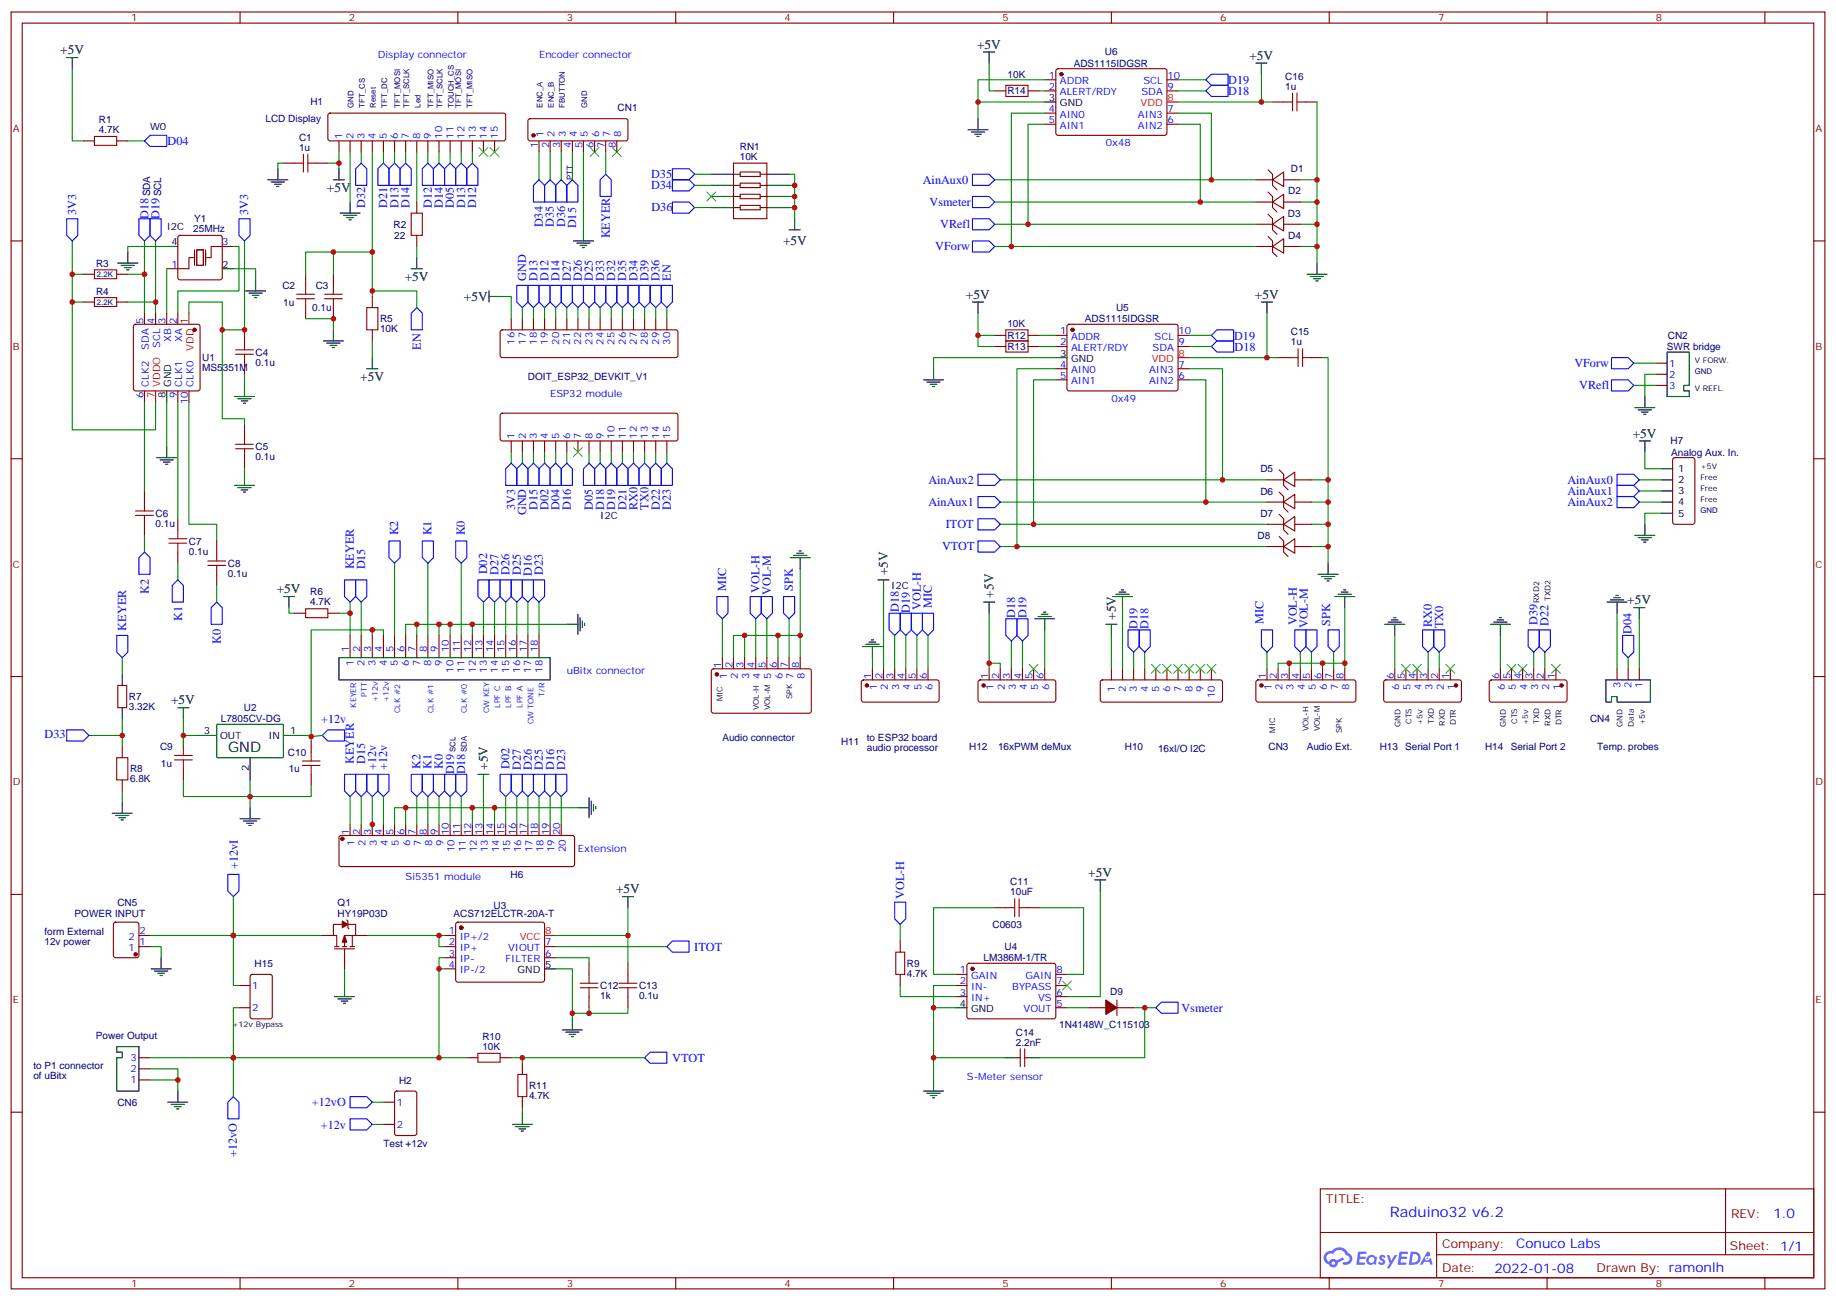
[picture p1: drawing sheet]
<svg xmlns="http://www.w3.org/2000/svg" width="583mm" height="413mm" viewBox="0 0 583 413" stroke-linecap="round" stroke-linejoin="round" font-family="sans-serif">
<defs><g id="words">
<text font-size="4.6" x="72.4" y="238.8">GND</text>
<text font-size="4.6" fill="#00f" x="441.2" y="386.4">Raduino32 v6.2</text>
<g font-size="4.2">
<text x="19.1" y="17.2">+5V</text>
<text x="310.1" y="15.5">+5V</text>
<text x="396.6" y="19">+5V</text>
<text x="103.8" y="61">+5V</text>
<text x="248.6" y="77.9">+5V</text>
<text x="128.5" y="89.2">+5V</text>
<text x="147.3" y="95.5">+5V</text>
<text x="306.6" y="94.8">+5V</text>
<text x="398.3" y="94.8">+5V</text>
<text x="114.3" y="120.9">+5V</text>
<text x="518.3" y="138.9">+5V</text>
<text x="281.9" y="182.6" transform="rotate(-90 281.9 182.6)">+5V</text>
<text x="87.8" y="188.2">+5V</text>
<text x="315.4" y="189.7" transform="rotate(-90 315.4 189.7)">+5V</text>
<text x="516.5" y="191.8">+5V</text>
<text x="354.2" y="196.7" transform="rotate(-90 354.2 196.7)">+5V</text>
<text x="54.3" y="223.5">+5V</text>
<text x="154.9" y="244.4" transform="rotate(-90 154.9 244.4)">+5V</text>
<text x="345.4" y="278.3">+5V</text>
<text x="195.5" y="283.5">+5V</text>
</g>
<g font-size="4.2" fill="#00f">
<text x="562.9" y="386.7">1.0</text>
<text x="481.3" y="396.2">Conuco Labs</text>
<text x="474.4" y="404">2022-01-08</text>
</g>
<g font-size="3.9" fill="#00f">
<text x="389.9" y="26.6">D19</text>
<text x="389.9" y="30.1">D18</text>
<text x="53.2" y="46">D04</text>
<text x="206.7" y="56.5">D35</text>
<text x="292.9" y="58.3">AinAux0</text>
<text x="206.7" y="60.1">D34</text>
<text x="295.1" y="65.4">Vsmeter</text>
<text x="24.1" y="68.2" transform="rotate(-90 24.1 68.2)">3V3</text>
<text x="47.1" y="69.5" transform="rotate(-90 47.1 69.5)">D18</text>
<text x="50.6" y="69.5" transform="rotate(-90 50.6 69.5)">D19</text>
<text x="78.8" y="68.2" transform="rotate(-90 78.8 68.2)">3V3</text>
<text x="115.9" y="66" transform="rotate(-90 115.9 66)">D32</text>
<text x="122.9" y="66" transform="rotate(-90 122.9 66)">D21</text>
<text x="126.5" y="66" transform="rotate(-90 126.5 66)">D13</text>
<text x="130" y="66" transform="rotate(-90 130 66)">D14</text>
<text x="137.1" y="66" transform="rotate(-90 137.1 66)">D12</text>
<text x="140.6" y="66" transform="rotate(-90 140.6 66)">D14</text>
<text x="144.1" y="66" transform="rotate(-90 144.1 66)">D05</text>
<text x="147.6" y="66" transform="rotate(-90 147.6 66)">D13</text>
<text x="151.2" y="66" transform="rotate(-90 151.2 66)">D12</text>
<text x="206.8" y="67.1">D36</text>
<text x="172.3" y="72.2" transform="rotate(-90 172.3 72.2)">D34</text>
<text x="175.8" y="72.1" transform="rotate(-90 175.8 72.1)">D35</text>
<text x="179.4" y="72.1" transform="rotate(-90 179.4 72.1)">D36</text>
<text x="182.9" y="72.5" transform="rotate(-90 182.9 72.5)">D15</text>
<text x="193.5" y="75.7" transform="rotate(-90 193.5 75.7)">KEYER</text>
<text x="298.4" y="72.4">VRefl</text>
<text x="296.9" y="79.5">VForw</text>
<text x="167" y="89.1" transform="rotate(-90 167 89.1)">GND</text>
<text x="170.6" y="89.1" transform="rotate(-90 170.6 89.1)">D13</text>
<text x="174.1" y="89.1" transform="rotate(-90 174.1 89.1)">D12</text>
<text x="177.6" y="89.1" transform="rotate(-90 177.6 89.1)">D14</text>
<text x="181.2" y="89.1" transform="rotate(-90 181.2 89.1)">D27</text>
<text x="184.7" y="89.1" transform="rotate(-90 184.7 89.1)">D26</text>
<text x="188.2" y="89.1" transform="rotate(-90 188.2 89.1)">D25</text>
<text x="191.7" y="89.1" transform="rotate(-90 191.7 89.1)">D33</text>
<text x="195.3" y="89.1" transform="rotate(-90 195.3 89.1)">D32</text>
<text x="198.8" y="89.1" transform="rotate(-90 198.8 89.1)">D35</text>
<text x="202.3" y="89.1" transform="rotate(-90 202.3 89.1)">D34</text>
<text x="205.8" y="89.1" transform="rotate(-90 205.8 89.1)">D39</text>
<text x="209.4" y="89.1" transform="rotate(-90 209.4 89.1)">D36</text>
<text x="212.9" y="89.1" transform="rotate(-90 212.9 89.1)">EN</text>
<text x="391.7" y="107.8">D19</text>
<text x="133.6" y="111" transform="rotate(-90 133.6 111)">EN</text>
<text x="391.9" y="111.3">D18</text>
<text x="499.7" y="116.5">VForw</text>
<text x="501.3" y="123.6">VRefl</text>
<text x="294.7" y="153.6">AinAux2</text>
<text x="497.5" y="153.6">AinAux0</text>
<text x="163.5" y="161.8" transform="rotate(-90 163.5 161.8)">3V3</text>
<text x="170.6" y="161.8" transform="rotate(-90 170.6 161.8)">D15</text>
<text x="174.1" y="161.8" transform="rotate(-90 174.1 161.8)">D02</text>
<text x="177.6" y="161.8" transform="rotate(-90 177.6 161.8)">D04</text>
<text x="181.2" y="161.8" transform="rotate(-90 181.2 161.8)">D16</text>
<text x="188.2" y="161.8" transform="rotate(-90 188.2 161.8)">D05</text>
<text x="191.8" y="161.8" transform="rotate(-90 191.8 161.8)">D18</text>
<text x="195.3" y="161.8" transform="rotate(-90 195.3 161.8)">D19</text>
<text x="198.8" y="161.8" transform="rotate(-90 198.8 161.8)">D21</text>
<text x="202.3" y="161.8" transform="rotate(-90 202.3 161.8)">RX0</text>
<text x="205.9" y="161.8" transform="rotate(-90 205.9 161.8)">TX0</text>
<text x="209.4" y="161.8" transform="rotate(-90 209.4 161.8)">D22</text>
<text x="212.9" y="161.8" transform="rotate(-90 212.9 161.8)">D23</text>
<text x="294.7" y="160.6">AinAux1</text>
<text x="497.5" y="157.1">AinAux1</text>
<text x="497.5" y="160.6">AinAux2</text>
<text x="167.1" y="163.6" transform="rotate(-90 167.1 163.6)">GND</text>
<text x="300.2" y="167.6">ITOT</text>
<text x="126.4" y="170" transform="rotate(-90 126.4 170)">K2</text>
<text x="137" y="170" transform="rotate(-90 137 170)">K1</text>
<text x="147.6" y="170" transform="rotate(-90 147.6 170)">K0</text>
<text x="299" y="174.7">VTOT</text>
<text x="112.4" y="180.8" transform="rotate(-90 112.4 180.8)">KEYER</text>
<text x="115.9" y="180.8" transform="rotate(-90 115.9 180.8)">D15</text>
<text x="154.6" y="182.3" transform="rotate(-90 154.6 182.3)">D02</text>
<text x="158.2" y="182.5" transform="rotate(-90 158.2 182.5)">D27</text>
<text x="161.8" y="182.5" transform="rotate(-90 161.8 182.5)">D26</text>
<text x="165.3" y="182.5" transform="rotate(-90 165.3 182.5)">D25</text>
<text x="168.8" y="182.7" transform="rotate(-90 168.8 182.7)">D16</text>
<text x="172.4" y="182.6" transform="rotate(-90 172.4 182.6)">D23</text>
<text x="47.2" y="188.5" transform="rotate(-90 47.2 188.5)">K2</text>
<text x="230.5" y="187.7" transform="rotate(-90 230.5 187.7)">MIC</text>
<text x="241.1" y="188.3" transform="rotate(-90 241.1 188.3)">VOL-H</text>
<text x="244.7" y="188.9" transform="rotate(-90 244.7 188.9)">VOL-M</text>
<text x="251.7" y="187.5" transform="rotate(-90 251.7 187.5)">SPK</text>
<text x="57.8" y="197.2" transform="rotate(-90 57.8 197.2)">K1</text>
<text x="285.3" y="194.4" transform="rotate(-90 285.3 194.4)">D18</text>
<text x="288.8" y="194.5" transform="rotate(-90 288.8 194.5)">D19</text>
<text x="292.3" y="193.5" transform="rotate(-90 292.3 193.5)">VOL-H</text>
<text x="295.8" y="192.9" transform="rotate(-90 295.8 192.9)">MIC</text>
<text x="322.3" y="196.1" transform="rotate(-90 322.3 196.1)">D18</text>
<text x="325.8" y="196.1" transform="rotate(-90 325.8 196.1)">D19</text>
<text x="40" y="200.2" transform="rotate(-90 40 200.2)">KEYER</text>
<text x="361.1" y="199.7" transform="rotate(-90 361.1 199.7)">D19</text>
<text x="364.6" y="199.7" transform="rotate(-90 364.6 199.7)">D18</text>
<text x="401.1" y="198.1" transform="rotate(-90 401.1 198.1)">MIC</text>
<text x="411.6" y="198.5" transform="rotate(-90 411.6 198.5)">VOL-H</text>
<text x="415.2" y="199.4" transform="rotate(-90 415.2 199.4)">VOL-M</text>
<text x="422.2" y="198.6" transform="rotate(-90 422.2 198.6)">SPK</text>
<text x="454.5" y="199.1" transform="rotate(-90 454.5 199.1)">RX0</text>
<text x="458.1" y="199.4" transform="rotate(-90 458.1 199.4)">TX0</text>
<text x="488" y="198.4" transform="rotate(-90 488 198.4)">D39</text>
<text x="491.6" y="198.6" transform="rotate(-90 491.6 198.6)">D22</text>
<text x="517.9" y="201.3" transform="rotate(-90 517.9 201.3)">D04</text>
<text x="70.1" y="204.4" transform="rotate(-90 70.1 204.4)">K0</text>
<text x="101.9" y="229.4">+12v</text>
<text x="14.2" y="234.2">D33</text>
<text x="112.4" y="242.5" transform="rotate(-90 112.4 242.5)">KEYER</text>
<text x="115.9" y="242.5" transform="rotate(-90 115.9 242.5)">D15</text>
<text x="119.4" y="244.4" transform="rotate(-90 119.4 244.4)">+12v</text>
<text x="122.9" y="244.4" transform="rotate(-90 122.9 244.4)">+12v</text>
<text x="133.5" y="244.1" transform="rotate(-90 133.5 244.1)">K2</text>
<text x="137" y="244.1" transform="rotate(-90 137 244.1)">K1</text>
<text x="140.5" y="244.1" transform="rotate(-90 140.5 244.1)">K0</text>
<text x="144.1" y="245.9" transform="rotate(-90 144.1 245.9)">D19</text>
<text x="147.7" y="245.9" transform="rotate(-90 147.7 245.9)">D18</text>
<text x="161.7" y="244.1" transform="rotate(-90 161.7 244.1)">D02</text>
<text x="165.3" y="244.3" transform="rotate(-90 165.3 244.3)">D27</text>
<text x="168.8" y="244.3" transform="rotate(-90 168.8 244.3)">D26</text>
<text x="172.3" y="244.3" transform="rotate(-90 172.3 244.3)">D25</text>
<text x="175.9" y="244.5" transform="rotate(-90 175.9 244.5)">D16</text>
<text x="179.4" y="244.3" transform="rotate(-90 179.4 244.3)">D23</text>
<text x="75.5" y="275.9" transform="rotate(-90 75.5 275.9)">+12vI</text>
<text x="287" y="285.4" transform="rotate(-90 287 285.4)">VOL-H</text>
<text x="220.4" y="301.9">ITOT</text>
<text x="375" y="321.2">Vsmeter</text>
<text x="213.4" y="337.1">VTOT</text>
<text x="99" y="350.9">+12vO</text>
<text x="101.8" y="358.2">+12v</text>
<text x="75.1" y="367.3" transform="rotate(-90 75.1 367.3)">+12vO</text>
</g>
<g font-size="3.9" fill="#800">
<text x="420.9" y="382">TITLE:</text>
<text x="549.5" y="386.7">REV:</text>
<text x="457.8" y="396.2">Company:</text>
<text x="549.1" y="396.8">Sheet: 1/1</text>
<text x="457.8" y="403.9">Date:</text>
<text x="506.8" y="403.9">Drawn By: ramonlh</text>
</g>
<g font-size="3.2" fill="#800">
<text x="41.6" y="6.8">1</text>
<text x="110.8" y="6.8">2</text>
<text x="179.9" y="6.8">3</text>
<text x="249.1" y="6.8">4</text>
<text x="318.2" y="6.8">5</text>
<text x="387.3" y="6.8">6</text>
<text x="456.5" y="6.8">7</text>
<text x="525.6" y="6.8">8</text>
<text x="4.1" y="41.9">A</text>
<text x="576.3" y="41.9">A</text>
<text x="4.1" y="111.1">B</text>
<text x="576.3" y="111.1">B</text>
<text x="4.1" y="180.2">C</text>
<text x="576.3" y="180.2">C</text>
<text x="4.1" y="249.3">D</text>
<text x="576.3" y="249.3">D</text>
<text x="4.1" y="318.5">E</text>
<text x="576.3" y="318.5">E</text>
<text x="41.6" y="408.6">1</text>
<text x="110.8" y="408.6">2</text>
<text x="179.9" y="408.6">3</text>
<text x="249.1" y="408.6">4</text>
<text x="318.2" y="408.6">5</text>
<text x="387.3" y="408.6">6</text>
<text x="456.5" y="408.6">7</text>
<text x="525.6" y="408.6">8</text>
</g>
<g font-size="3.2" fill="#000080">
<text x="350.7" y="17.6">U6</text>
<text x="340.8" y="21.2">ADS1115IDGSR</text>
<text x="319.8" y="30">R14</text>
<text x="319.8" y="24.7">10K</text>
<text x="408" y="28.5">1u</text>
<text x="408" y="25.3">C16</text>
<text x="98.5" y="33.4">H1</text>
<text x="196" y="35.3">CN1</text>
<text x="31.4" y="39.1">R1</text>
<text x="84.3" y="38.7">LCD Display</text>
<text x="31.4" y="42.3">4.7K</text>
<text x="94.9" y="47.9">1u</text>
<text x="94.9" y="44.7">C1</text>
<text x="234.8" y="47.5">RN1</text>
<text x="234.8" y="50.7">10K</text>
<text x="409.7" y="54.7">D1</text>
<text x="47.6" y="62.4" transform="rotate(-90 47.6 62.4)">SDA</text>
<text x="51.2" y="62.4" transform="rotate(-90 51.2 62.4)">SCL</text>
<text x="408.9" y="61.7">D2</text>
<text x="61.6" y="70.3">Y1</text>
<text x="408.8" y="68.8">D3</text>
<text x="61.4" y="73.6">25MHz</text>
<text x="124.9" y="72.3">R2</text>
<text x="125.2" y="75.9">22</text>
<text x="408.9" y="75.9">D4</text>
<text x="30.5" y="84.7">R3</text>
<text x="30.5" y="93.5">R4</text>
<text x="89.6" y="91.7">C2</text>
<text x="100.2" y="91.8">C3</text>
<text x="89.9" y="97">1u</text>
<text x="99.1" y="98.8">0.1u</text>
<text x="354.3" y="98.7">U5</text>
<text x="120.6" y="105.4">10K</text>
<text x="120.6" y="102.2">R5</text>
<text x="319.8" y="103.6">10K</text>
<text x="319.8" y="107.6">R12</text>
<text x="344.3" y="102.3">ADS1115IDGSR</text>
<text x="409.7" y="106.4">C15</text>
<text x="529.4" y="107.6">CN2</text>
<text x="81.1" y="112.9">C4</text>
<text x="319.8" y="111.1">R13</text>
<text x="409.7" y="109.6">1u</text>
<text x="529.1" y="111.1">SWR bridge</text>
<text x="64.2" y="117.8">MS5351M</text>
<text x="64.2" y="114.7">U1</text>
<text x="81.1" y="116.1">0.1u</text>
<text x="167.6" y="120.6">DOIT_ESP32_DEVKIT_V1</text>
<text x="81.1" y="142.9">C5</text>
<text x="530.2" y="141">H7</text>
<text x="81.1" y="146.1">0.1u</text>
<text x="400.1" y="150">D5</text>
<text x="530.5" y="144.6">Analog Aux. In.</text>
<text x="400.1" y="157">D6</text>
<text x="49.4" y="167.3">0.1u</text>
<text x="49.4" y="164">C6</text>
<text x="400.1" y="164.1">D7</text>
<text x="60" y="172.9">C7</text>
<text x="399.2" y="171.1">D8</text>
<text x="60" y="176.1">0.1u</text>
<text x="72.3" y="179.9">C8</text>
<text x="72.3" y="183.1">0.1u</text>
<text x="98.4" y="189">R6</text>
<text x="98.4" y="192.2">4.7K</text>
<text x="40.9" y="225.5">3.32K</text>
<text x="40.9" y="222.3">R7</text>
<text x="77.4" y="225.8">U2</text>
<text x="70.1" y="229.3">L7805CV-DG</text>
<text x="504.7" y="229.2">CN4</text>
<text x="50.8" y="238.1">C9</text>
<text x="91.4" y="239.9">C10</text>
<text x="229.3" y="235.2">Audio connector</text>
<text x="267" y="236.4">H11</text>
<text x="275.2" y="235.2">to ESP32 board</text>
<text x="275.2" y="238.4">audio processor</text>
<text x="307.6" y="238.1">H12</text>
<text x="316.8" y="238.1">16xPWM deMux</text>
<text x="357" y="238.1">H10</text>
<text x="367.6" y="238.8">16xI/O I2C</text>
<text x="402.6" y="238.1">CN3</text>
<text x="414.8" y="238.1">Audio Ext.</text>
<text x="438" y="238.1">H13</text>
<text x="446" y="238.1">Serial Port 1</text>
<text x="471.4" y="238.1">H14</text>
<text x="479.5" y="238.1">Serial Port 2</text>
<text x="507" y="238.1">Temp. probes</text>
<text x="41.3" y="245.2">R8</text>
<text x="51.1" y="243.4">1u</text>
<text x="91.7" y="245.2">1u</text>
<text x="41.3" y="248.4">6.8K</text>
<text x="162.1" y="278.7">H6</text>
<text x="320.7" y="281.1">C11</text>
<text x="37.3" y="287.6">CN5</text>
<text x="107.2" y="287.8">Q1</text>
<text x="320.7" y="284.3">10uF</text>
<text x="23.7" y="291">POWER INPUT</text>
<text x="107.2" y="291">HY19P03D</text>
<text x="144" y="291.1">ACS712ELCTR-20A-T</text>
<text x="156.6" y="288.5">U3</text>
<text x="14.1" y="297">form External</text>
<text x="315" y="294.5">C0603</text>
<text x="14.1" y="300.1">12v power</text>
<text x="312.2" y="305.2">LM386M-1/TR</text>
<text x="318.9" y="301.6">U4</text>
<text x="80.8" y="306.9">H15</text>
<text x="287.9" y="310.1">4.7K</text>
<text x="287.9" y="306.9">R9</text>
<text x="190.5" y="317.2">1k</text>
<text x="190.5" y="314">C12</text>
<text x="202.8" y="317.1">0.1u</text>
<text x="202.9" y="314">C13</text>
<text x="352.4" y="315.8">D9</text>
<text x="30.5" y="329.9">Power Output</text>
<text x="322.5" y="328.7">C14</text>
<text x="336.2" y="326.2">1N4148W_C115103</text>
<text x="153.1" y="333.3">10K</text>
<text x="153.1" y="330.1">R10</text>
<text x="322.4" y="331.9">2.2nF</text>
<text x="10.6" y="339.3">to P1 connector</text>
<text x="10.6" y="342.5">of uBitx</text>
<text x="126.7" y="344">H2</text>
<text x="167.9" y="345.7">R11</text>
<text x="37.3" y="351">CN6</text>
<text x="167.9" y="348.9">4.7K</text>
<text x="121.7" y="364">Test +12v</text>
</g>
<g font-size="3.2" fill="#00f">
<text x="119.9" y="18.3">Display connector</text>
<text x="171.1" y="18.3">Encoder connector</text>
<text x="332.9" y="25">1</text>
<text x="332.9" y="28.5">2</text>
<text x="336.4" y="26.7">ADDR</text>
<text x="363" y="26.7">SCL</text>
<text x="370.6" y="28.5">9</text>
<text x="370.6" y="25">10</text>
<text x="332.9" y="35.6">4</text>
<text x="336.4" y="30.3">ALERT/RDY</text>
<text x="362.3" y="30.3">SDA</text>
<text x="370.6" y="35.6">7</text>
<text x="332.9" y="39.1">5</text>
<text x="336.4" y="37.3">AIN0</text>
<text x="336.4" y="40.9">AIN1</text>
<text x="361.2" y="40.9">AIN2</text>
<text x="361.2" y="37.3">AIN3</text>
<text x="370.6" y="39.1">6</text>
<text x="108.7" y="44" transform="rotate(-90 108.7 44)">1</text>
<text x="112.2" y="44" transform="rotate(-90 112.2 44)">2</text>
<text x="115.7" y="44" transform="rotate(-90 115.7 44)">3</text>
<text x="119.2" y="44" transform="rotate(-90 119.2 44)">4</text>
<text x="122.8" y="44" transform="rotate(-90 122.8 44)">5</text>
<text x="126.3" y="44" transform="rotate(-90 126.3 44)">6</text>
<text x="129.8" y="44" transform="rotate(-90 129.8 44)">7</text>
<text x="133.3" y="44" transform="rotate(-90 133.3 44)">8</text>
<text x="136.9" y="44" transform="rotate(-90 136.9 44)">9</text>
<text x="140.4" y="44" transform="rotate(-90 140.4 44)">10</text>
<text x="143.9" y="44" transform="rotate(-90 143.9 44)">11</text>
<text x="147.5" y="44" transform="rotate(-90 147.5 44)">12</text>
<text x="151" y="44" transform="rotate(-90 151 44)">13</text>
<text x="154.5" y="44" transform="rotate(-90 154.5 44)">14</text>
<text x="158" y="44" transform="rotate(-90 158 44)">15</text>
<text x="170.7" y="46.9" transform="rotate(-90 170.7 46.9)">1</text>
<text x="172.5" y="43.4" transform="rotate(-90 172.5 43.4)">1</text>
<text x="174.3" y="46.9" transform="rotate(-90 174.3 46.9)">2</text>
<text x="176" y="43.4" transform="rotate(-90 176 43.4)">2</text>
<text x="177.8" y="46.9" transform="rotate(-90 177.8 46.9)">3</text>
<text x="179.6" y="43.4" transform="rotate(-90 179.6 43.4)">3</text>
<text x="181.3" y="46.9" transform="rotate(-90 181.3 46.9)">4</text>
<text x="183.1" y="43.4" transform="rotate(-90 183.1 43.4)">4</text>
<text x="184.9" y="46.9" transform="rotate(-90 184.9 46.9)">5</text>
<text x="186.6" y="43.4" transform="rotate(-90 186.6 43.4)">5</text>
<text x="188.4" y="46.9" transform="rotate(-90 188.4 46.9)">6</text>
<text x="190.1" y="43.4" transform="rotate(-90 190.1 43.4)">6</text>
<text x="191.9" y="46.9" transform="rotate(-90 191.9 46.9)">7</text>
<text x="193.7" y="43.4" transform="rotate(-90 193.7 43.4)">7</text>
<text x="195.4" y="46.9" transform="rotate(-90 195.4 46.9)">8</text>
<text x="197.2" y="43.4" transform="rotate(-90 197.2 43.4)">8</text>
<text x="351" y="46.5">0x48</text>
<text x="70.6" y="77.9">3</text>
<text x="54.4" y="84.9">1</text>
<text x="45.5" y="102.8" transform="rotate(-90 45.5 102.8)">5</text>
<text x="49" y="102.8" transform="rotate(-90 49 102.8)">4</text>
<text x="52.6" y="102.8" transform="rotate(-90 52.6 102.8)">3</text>
<text x="56.1" y="102.8" transform="rotate(-90 56.1 102.8)">2</text>
<text x="336.5" y="106.1">1</text>
<text x="340" y="107.9">ADDR</text>
<text x="366.5" y="107.9">SCL</text>
<text x="374.1" y="106.1">10</text>
<text x="47.3" y="111" transform="rotate(-90 47.3 111)">SDA</text>
<text x="50.8" y="110.4" transform="rotate(-90 50.8 110.4)">SCL</text>
<text x="54.3" y="108.6" transform="rotate(-90 54.3 108.6)">XB</text>
<text x="57.9" y="108.6" transform="rotate(-90 57.9 108.6)">XA</text>
<text x="163.3" y="109.4" transform="rotate(-90 163.3 109.4)">16</text>
<text x="166.9" y="109.4" transform="rotate(-90 166.9 109.4)">17</text>
<text x="170.4" y="109.4" transform="rotate(-90 170.4 109.4)">18</text>
<text x="173.9" y="109.4" transform="rotate(-90 173.9 109.4)">19</text>
<text x="177.4" y="109.4" transform="rotate(-90 177.4 109.4)">20</text>
<text x="181" y="109.4" transform="rotate(-90 181 109.4)">21</text>
<text x="184.5" y="109.4" transform="rotate(-90 184.5 109.4)">22</text>
<text x="188" y="109.4" transform="rotate(-90 188 109.4)">23</text>
<text x="191.6" y="109.4" transform="rotate(-90 191.6 109.4)">24</text>
<text x="195.1" y="109.4" transform="rotate(-90 195.1 109.4)">25</text>
<text x="198.6" y="109.4" transform="rotate(-90 198.6 109.4)">26</text>
<text x="202.1" y="109.4" transform="rotate(-90 202.1 109.4)">27</text>
<text x="205.7" y="109.4" transform="rotate(-90 205.7 109.4)">28</text>
<text x="209.2" y="109.4" transform="rotate(-90 209.2 109.4)">29</text>
<text x="212.7" y="109.4" transform="rotate(-90 212.7 109.4)">30</text>
<text x="336.5" y="109.6">2</text>
<text x="340" y="111.4">ALERT/RDY</text>
<text x="365.9" y="111.4">SDA</text>
<text x="374.1" y="109.6">9</text>
<text x="336.5" y="116.7">4</text>
<text x="340" y="118.5">AIN0</text>
<text x="364.7" y="118.5">AIN3</text>
<text x="374.1" y="116.7">7</text>
<text x="529.9" y="116.3">1</text>
<text x="529.9" y="119.9">2</text>
<text x="47.3" y="122.8" transform="rotate(-90 47.3 122.8)">CLK2</text>
<text x="57.9" y="122.8" transform="rotate(-90 57.9 122.8)">CLK1</text>
<text x="61.4" y="122.8" transform="rotate(-90 61.4 122.8)">CLK0</text>
<text x="174.6" y="125.9">ESP32 module</text>
<text x="336.5" y="120.2">5</text>
<text x="340" y="122">AIN1</text>
<text x="364.7" y="122">AIN2</text>
<text x="374.1" y="120.2">6</text>
<text x="529.9" y="123.4">3</text>
<text x="45.5" y="126.3" transform="rotate(-90 45.5 126.3)">6</text>
<text x="56.1" y="126.3" transform="rotate(-90 56.1 126.3)">9</text>
<text x="59.6" y="128.3" transform="rotate(-90 59.6 128.3)">10</text>
<text x="352.8" y="127.6">0x49</text>
<text x="163.3" y="139.3" transform="rotate(-90 163.3 139.3)">1</text>
<text x="166.9" y="139.3" transform="rotate(-90 166.9 139.3)">2</text>
<text x="170.4" y="139.3" transform="rotate(-90 170.4 139.3)">3</text>
<text x="173.9" y="139.3" transform="rotate(-90 173.9 139.3)">4</text>
<text x="177.4" y="139.3" transform="rotate(-90 177.4 139.3)">5</text>
<text x="181" y="139.3" transform="rotate(-90 181 139.3)">6</text>
<text x="184.5" y="139.3" transform="rotate(-90 184.5 139.3)">7</text>
<text x="188" y="139.3" transform="rotate(-90 188 139.3)">8</text>
<text x="191.6" y="139.3" transform="rotate(-90 191.6 139.3)">9</text>
<text x="195.1" y="139.3" transform="rotate(-90 195.1 139.3)">10</text>
<text x="198.6" y="139.3" transform="rotate(-90 198.6 139.3)">11</text>
<text x="202.1" y="139.3" transform="rotate(-90 202.1 139.3)">12</text>
<text x="205.7" y="139.3" transform="rotate(-90 205.7 139.3)">13</text>
<text x="209.2" y="139.3" transform="rotate(-90 209.2 139.3)">14</text>
<text x="212.7" y="139.3" transform="rotate(-90 212.7 139.3)">15</text>
<text x="110.8" y="207" transform="rotate(-90 110.8 207)">1</text>
<text x="114.3" y="207" transform="rotate(-90 114.3 207)">2</text>
<text x="117.8" y="207" transform="rotate(-90 117.8 207)">3</text>
<text x="121.4" y="207" transform="rotate(-90 121.4 207)">4</text>
<text x="124.9" y="207" transform="rotate(-90 124.9 207)">5</text>
<text x="128.4" y="207" transform="rotate(-90 128.4 207)">6</text>
<text x="131.9" y="207" transform="rotate(-90 131.9 207)">7</text>
<text x="135.5" y="207" transform="rotate(-90 135.5 207)">8</text>
<text x="139" y="207" transform="rotate(-90 139 207)">9</text>
<text x="142.5" y="207" transform="rotate(-90 142.5 207)">10</text>
<text x="146" y="207" transform="rotate(-90 146 207)">11</text>
<text x="149.6" y="207" transform="rotate(-90 149.6 207)">12</text>
<text x="153.1" y="207" transform="rotate(-90 153.1 207)">13</text>
<text x="156.6" y="207" transform="rotate(-90 156.6 207)">14</text>
<text x="160.2" y="207" transform="rotate(-90 160.2 207)">15</text>
<text x="163.7" y="207" transform="rotate(-90 163.7 207)">16</text>
<text x="167.2" y="207" transform="rotate(-90 167.2 207)">17</text>
<text x="170.7" y="207" transform="rotate(-90 170.7 207)">18</text>
<text x="112.2" y="211.5" transform="rotate(-90 112.2 211.5)">1</text>
<text x="115.7" y="211.5" transform="rotate(-90 115.7 211.5)">2</text>
<text x="119.2" y="211.5" transform="rotate(-90 119.2 211.5)">3</text>
<text x="122.8" y="211.5" transform="rotate(-90 122.8 211.5)">4</text>
<text x="126.3" y="211.5" transform="rotate(-90 126.3 211.5)">5</text>
<text x="129.8" y="211.5" transform="rotate(-90 129.8 211.5)">6</text>
<text x="133.3" y="211.5" transform="rotate(-90 133.3 211.5)">7</text>
<text x="136.9" y="211.5" transform="rotate(-90 136.9 211.5)">8</text>
<text x="140.4" y="211.5" transform="rotate(-90 140.4 211.5)">9</text>
<text x="143.9" y="213.5" transform="rotate(-90 143.9 213.5)">10</text>
<text x="147.5" y="213.5" transform="rotate(-90 147.5 213.5)">11</text>
<text x="151" y="213.5" transform="rotate(-90 151 213.5)">12</text>
<text x="154.5" y="213.5" transform="rotate(-90 154.5 213.5)">13</text>
<text x="158" y="213.5" transform="rotate(-90 158 213.5)">14</text>
<text x="161.6" y="213.5" transform="rotate(-90 161.6 213.5)">15</text>
<text x="165.1" y="213.5" transform="rotate(-90 165.1 213.5)">16</text>
<text x="168.6" y="213.5" transform="rotate(-90 168.6 213.5)">17</text>
<text x="172.2" y="213.5" transform="rotate(-90 172.2 213.5)">18</text>
<text x="179.9" y="214.1">uBitx connector</text>
<text x="229" y="212.1" transform="rotate(-90 229 212.1)">1</text>
<text x="230.7" y="215.6" transform="rotate(-90 230.7 215.6)">1</text>
<text x="232.5" y="212.1" transform="rotate(-90 232.5 212.1)">2</text>
<text x="234.2" y="215.6" transform="rotate(-90 234.2 215.6)">2</text>
<text x="236" y="212.1" transform="rotate(-90 236 212.1)">3</text>
<text x="237.8" y="215.6" transform="rotate(-90 237.8 215.6)">3</text>
<text x="239.5" y="212.1" transform="rotate(-90 239.5 212.1)">4</text>
<text x="241.3" y="215.6" transform="rotate(-90 241.3 215.6)">4</text>
<text x="243.1" y="212.1" transform="rotate(-90 243.1 212.1)">5</text>
<text x="244.8" y="215.6" transform="rotate(-90 244.8 215.6)">5</text>
<text x="246.6" y="212.1" transform="rotate(-90 246.6 212.1)">6</text>
<text x="248.4" y="215.6" transform="rotate(-90 248.4 215.6)">6</text>
<text x="250.1" y="212.1" transform="rotate(-90 250.1 212.1)">7</text>
<text x="251.9" y="215.6" transform="rotate(-90 251.9 215.6)">7</text>
<text x="253.6" y="212.1" transform="rotate(-90 253.6 212.1)">8</text>
<text x="255.4" y="215.6" transform="rotate(-90 255.4 215.6)">8</text>
<text x="276.6" y="215.7" transform="rotate(-90 276.6 215.7)">1</text>
<text x="280.1" y="215.7" transform="rotate(-90 280.1 215.7)">2</text>
<text x="283.6" y="215.7" transform="rotate(-90 283.6 215.7)">3</text>
<text x="287.2" y="215.7" transform="rotate(-90 287.2 215.7)">4</text>
<text x="290.7" y="215.7" transform="rotate(-90 290.7 215.7)">5</text>
<text x="294.2" y="215.7" transform="rotate(-90 294.2 215.7)">6</text>
<text x="313.6" y="215.7" transform="rotate(-90 313.6 215.7)">1</text>
<text x="317.1" y="215.7" transform="rotate(-90 317.1 215.7)">2</text>
<text x="320.7" y="215.7" transform="rotate(-90 320.7 215.7)">3</text>
<text x="324.2" y="215.7" transform="rotate(-90 324.2 215.7)">4</text>
<text x="327.7" y="215.7" transform="rotate(-90 327.7 215.7)">5</text>
<text x="331.3" y="215.7" transform="rotate(-90 331.3 215.7)">6</text>
<text x="401.8" y="215.7" transform="rotate(-90 401.8 215.7)">1</text>
<text x="405.3" y="215.7" transform="rotate(-90 405.3 215.7)">2</text>
<text x="408.9" y="215.7" transform="rotate(-90 408.9 215.7)">3</text>
<text x="412.4" y="215.7" transform="rotate(-90 412.4 215.7)">4</text>
<text x="415.9" y="215.7" transform="rotate(-90 415.9 215.7)">5</text>
<text x="419.5" y="215.7" transform="rotate(-90 419.5 215.7)">6</text>
<text x="423" y="215.7" transform="rotate(-90 423 215.7)">7</text>
<text x="426.5" y="215.7" transform="rotate(-90 426.5 215.7)">8</text>
<text x="442.4" y="215.7" transform="rotate(-90 442.4 215.7)">6</text>
<text x="445.9" y="215.7" transform="rotate(-90 445.9 215.7)">5</text>
<text x="449.4" y="215.7" transform="rotate(-90 449.4 215.7)">4</text>
<text x="453" y="215.7" transform="rotate(-90 453 215.7)">3</text>
<text x="456.5" y="215.7" transform="rotate(-90 456.5 215.7)">2</text>
<text x="460" y="215.7" transform="rotate(-90 460 215.7)">1</text>
<text x="475.9" y="215.7" transform="rotate(-90 475.9 215.7)">6</text>
<text x="479.4" y="215.7" transform="rotate(-90 479.4 215.7)">5</text>
<text x="483" y="215.7" transform="rotate(-90 483 215.7)">4</text>
<text x="486.5" y="215.7" transform="rotate(-90 486.5 215.7)">3</text>
<text x="490" y="215.7" transform="rotate(-90 490 215.7)">2</text>
<text x="493.5" y="215.7" transform="rotate(-90 493.5 215.7)">1</text>
<text x="278.3" y="219.2" transform="rotate(-90 278.3 219.2)">1</text>
<text x="281.9" y="219.2" transform="rotate(-90 281.9 219.2)">2</text>
<text x="285.4" y="219.2" transform="rotate(-90 285.4 219.2)">3</text>
<text x="288.9" y="219.2" transform="rotate(-90 288.9 219.2)">4</text>
<text x="292.5" y="219.2" transform="rotate(-90 292.5 219.2)">5</text>
<text x="296" y="219.2" transform="rotate(-90 296 219.2)">6</text>
<text x="315.4" y="219.2" transform="rotate(-90 315.4 219.2)">1</text>
<text x="318.9" y="219.2" transform="rotate(-90 318.9 219.2)">2</text>
<text x="322.4" y="219.2" transform="rotate(-90 322.4 219.2)">3</text>
<text x="326" y="219.2" transform="rotate(-90 326 219.2)">4</text>
<text x="329.5" y="219.2" transform="rotate(-90 329.5 219.2)">5</text>
<text x="333" y="219.2" transform="rotate(-90 333 219.2)">6</text>
<text x="353.8" y="219.6" transform="rotate(-90 353.8 219.6)">1</text>
<text x="357.4" y="219.6" transform="rotate(-90 357.4 219.6)">2</text>
<text x="360.9" y="219.6" transform="rotate(-90 360.9 219.6)">3</text>
<text x="364.4" y="219.6" transform="rotate(-90 364.4 219.6)">4</text>
<text x="367.9" y="219.6" transform="rotate(-90 367.9 219.6)">5</text>
<text x="371.5" y="219.6" transform="rotate(-90 371.5 219.6)">6</text>
<text x="375" y="219.6" transform="rotate(-90 375 219.6)">7</text>
<text x="378.5" y="219.6" transform="rotate(-90 378.5 219.6)">8</text>
<text x="382.1" y="219.6" transform="rotate(-90 382.1 219.6)">9</text>
<text x="385.6" y="221.6" transform="rotate(-90 385.6 221.6)">10</text>
<text x="403.6" y="219.2" transform="rotate(-90 403.6 219.2)">1</text>
<text x="407.1" y="219.2" transform="rotate(-90 407.1 219.2)">2</text>
<text x="410.6" y="219.2" transform="rotate(-90 410.6 219.2)">3</text>
<text x="414.2" y="219.2" transform="rotate(-90 414.2 219.2)">4</text>
<text x="417.7" y="219.2" transform="rotate(-90 417.7 219.2)">5</text>
<text x="421.2" y="219.2" transform="rotate(-90 421.2 219.2)">6</text>
<text x="424.7" y="219.2" transform="rotate(-90 424.7 219.2)">7</text>
<text x="428.3" y="219.2" transform="rotate(-90 428.3 219.2)">8</text>
<text x="444.1" y="219.2" transform="rotate(-90 444.1 219.2)">6</text>
<text x="447.7" y="219.2" transform="rotate(-90 447.7 219.2)">5</text>
<text x="451.2" y="219.2" transform="rotate(-90 451.2 219.2)">4</text>
<text x="454.7" y="219.2" transform="rotate(-90 454.7 219.2)">3</text>
<text x="458.3" y="219.2" transform="rotate(-90 458.3 219.2)">2</text>
<text x="461.8" y="219.2" transform="rotate(-90 461.8 219.2)">1</text>
<text x="477.7" y="219.2" transform="rotate(-90 477.7 219.2)">6</text>
<text x="481.2" y="219.2" transform="rotate(-90 481.2 219.2)">5</text>
<text x="484.7" y="219.2" transform="rotate(-90 484.7 219.2)">4</text>
<text x="488.2" y="219.2" transform="rotate(-90 488.2 219.2)">3</text>
<text x="491.8" y="219.2" transform="rotate(-90 491.8 219.2)">2</text>
<text x="495.3" y="219.2" transform="rotate(-90 495.3 219.2)">1</text>
<text x="514.3" y="218.6" transform="rotate(-90 514.3 218.6)">3</text>
<text x="517.9" y="218.6" transform="rotate(-90 517.9 218.6)">2</text>
<text x="521.4" y="218.6" transform="rotate(-90 521.4 218.6)">1</text>
<text x="110.8" y="265" transform="rotate(-90 110.8 265)">1</text>
<text x="112.5" y="268.5" transform="rotate(-90 112.5 268.5)">1</text>
<text x="114.3" y="265" transform="rotate(-90 114.3 265)">2</text>
<text x="116.1" y="268.5" transform="rotate(-90 116.1 268.5)">2</text>
<text x="117.8" y="265" transform="rotate(-90 117.8 265)">3</text>
<text x="119.6" y="268.5" transform="rotate(-90 119.6 268.5)">3</text>
<text x="121.4" y="265" transform="rotate(-90 121.4 265)">4</text>
<text x="123.1" y="268.5" transform="rotate(-90 123.1 268.5)">4</text>
<text x="124.9" y="265" transform="rotate(-90 124.9 265)">5</text>
<text x="126.6" y="268.5" transform="rotate(-90 126.6 268.5)">5</text>
<text x="128.4" y="265" transform="rotate(-90 128.4 265)">6</text>
<text x="130.2" y="268.5" transform="rotate(-90 130.2 268.5)">6</text>
<text x="131.9" y="265" transform="rotate(-90 131.9 265)">7</text>
<text x="133.7" y="268.5" transform="rotate(-90 133.7 268.5)">7</text>
<text x="135.5" y="265" transform="rotate(-90 135.5 265)">8</text>
<text x="137.2" y="268.5" transform="rotate(-90 137.2 268.5)">8</text>
<text x="139" y="265" transform="rotate(-90 139 265)">9</text>
<text x="140.8" y="268.5" transform="rotate(-90 140.8 268.5)">9</text>
<text x="142.5" y="265" transform="rotate(-90 142.5 265)">10</text>
<text x="146" y="265" transform="rotate(-90 146 265)">11</text>
<text x="149.6" y="265" transform="rotate(-90 149.6 265)">12</text>
<text x="153.1" y="265" transform="rotate(-90 153.1 265)">13</text>
<text x="156.6" y="265" transform="rotate(-90 156.6 265)">14</text>
<text x="160.2" y="265" transform="rotate(-90 160.2 265)">15</text>
<text x="163.7" y="265" transform="rotate(-90 163.7 265)">16</text>
<text x="167.2" y="265" transform="rotate(-90 167.2 265)">17</text>
<text x="170.7" y="265" transform="rotate(-90 170.7 265)">18</text>
<text x="174.3" y="265" transform="rotate(-90 174.3 265)">19</text>
<text x="177.8" y="265" transform="rotate(-90 177.8 265)">20</text>
<text x="144.3" y="270.6" transform="rotate(-90 144.3 270.6)">10</text>
<text x="147.8" y="270.6" transform="rotate(-90 147.8 270.6)">11</text>
<text x="151.3" y="270.6" transform="rotate(-90 151.3 270.6)">12</text>
<text x="154.9" y="270.6" transform="rotate(-90 154.9 270.6)">13</text>
<text x="158.4" y="270.6" transform="rotate(-90 158.4 270.6)">14</text>
<text x="161.9" y="270.6" transform="rotate(-90 161.9 270.6)">15</text>
<text x="165.5" y="270.6" transform="rotate(-90 165.5 270.6)">16</text>
<text x="169" y="270.6" transform="rotate(-90 169 270.6)">17</text>
<text x="172.5" y="270.6" transform="rotate(-90 172.5 270.6)">18</text>
<text x="176" y="270.6" transform="rotate(-90 176 270.6)">19</text>
<text x="179.6" y="270.6" transform="rotate(-90 179.6 270.6)">20</text>
<text x="183.4" y="270.5">Extension</text>
<text x="128.8" y="279.3">Si5351 module</text>
<text x="40.8" y="298.4">2</text>
<text x="44.3" y="296.6">2</text>
<text x="142.4" y="296.6">1</text>
<text x="145.9" y="298.4">IP+/2</text>
<text x="40.8" y="301.9">1</text>
<text x="44.3" y="300.1">1</text>
<text x="142.4" y="300.1">2</text>
<text x="142.4" y="303.7">3</text>
<text x="145.9" y="301.9">IP+</text>
<text x="145.9" y="305.4">IP-</text>
<text x="160.5" y="305.4">FILTER</text>
<text x="161.3" y="301.9">VIOUT</text>
<text x="173" y="303.7">6</text>
<text x="173" y="300.1">7</text>
<text x="142.4" y="307.2">4</text>
<text x="145.9" y="309">IP-/2</text>
<text x="304.7" y="309">1</text>
<text x="308.2" y="310.7">GAIN</text>
<text x="325.5" y="310.7">GAIN</text>
<text x="335.3" y="309">8</text>
<text x="80.1" y="313.9">1</text>
<text x="304.7" y="312.5">2</text>
<text x="304.7" y="316">3</text>
<text x="308.2" y="314.3">IN-</text>
<text x="308.2" y="317.8">IN+</text>
<text x="321.3" y="314.3">BYPASS</text>
<text x="329.5" y="317.8">VS</text>
<text x="335.3" y="316">6</text>
<text x="335.3" y="312.5">7</text>
<text x="80.1" y="321">2</text>
<text x="324.9" y="321.3">VOUT</text>
<text x="335.3" y="319.5">5</text>
<text x="41.4" y="340.4">2</text>
<text x="41.4" y="336.8">3</text>
<text x="41.4" y="343.9">1</text>
<text x="306.9" y="342.8">S-Meter sensor</text>
<text x="125.9" y="350.9">1</text>
<text x="125.9" y="358">2</text>
</g>
<g font-size="3.2">
<text x="332.9" y="32">3</text>
<text x="336.4" y="33.8">GND</text>
<text x="47.6" y="41.2">W0</text>
<text x="52.9" y="73">I2C</text>
<text x="54.4" y="77.9">4</text>
<text x="70.6" y="84.9">2</text>
<text x="336.5" y="113.2">3</text>
<text x="340" y="114.9">GND</text>
<text x="54.3" y="122.8" transform="rotate(-90 54.3 122.8)">GND</text>
<text x="52.6" y="126.3" transform="rotate(-90 52.6 126.3)">8</text>
<text x="532.7" y="149.9">1</text>
<text x="532.7" y="153.4">2</text>
<text x="532.7" y="156.9">3</text>
<text x="532.7" y="160.4">4</text>
<text x="190.5" y="164.7">I2C</text>
<text x="532.7" y="164">5</text>
<text x="282.9" y="187.1">I2C</text>
<text x="64.7" y="233.1">3</text>
<text x="92.1" y="233.1">1</text>
<text x="69.8" y="234.5">OUT</text>
<text x="85.2" y="234.5">IN</text>
<text x="79" y="244.7" transform="rotate(-90 79 244.7)">2</text>
<text x="164.3" y="309">GND</text>
<text x="173" y="307.2">5</text>
<text x="304.7" y="319.5">4</text>
<text x="308.2" y="321.3">GND</text>
</g>
<g font-size="3.2" fill="#f00">
<text x="362.1" y="33.8">VDD</text>
<text x="370.6" y="32">8</text>
<text x="59.6" y="102.8" transform="rotate(-90 59.6 102.8)">1</text>
<text x="61.4" y="111.3" transform="rotate(-90 61.4 111.3)">VDD</text>
<text x="374.1" y="113.2">8</text>
<text x="365.6" y="114.9">VDD</text>
<text x="50.8" y="122.8" transform="rotate(-90 50.8 122.8)">VDDO</text>
<text x="49" y="126.3" transform="rotate(-90 49 126.3)">7</text>
<text x="165" y="298.4">VCC</text>
<text x="173" y="296.6">8</text>
</g>
<g font-size="2.5" fill="#000080">
<text x="112.3" y="34.2" transform="rotate(-90 112.3 34.2)">GND</text>
<text x="115.8" y="34.2" transform="rotate(-90 115.8 34.2)">TFT_CS</text>
<text x="119.3" y="34.2" transform="rotate(-90 119.3 34.2)">Reset</text>
<text x="122.8" y="34.2" transform="rotate(-90 122.8 34.2)">TFT_DC</text>
<text x="127" y="34.1" transform="rotate(-90 127 34.1)">TFT_MOSI</text>
<text x="129.9" y="34.2" transform="rotate(-90 129.9 34.2)">TFT_SCLK</text>
<text x="133.4" y="34.2" transform="rotate(-90 133.4 34.2)">Led</text>
<text x="137.6" y="34.1" transform="rotate(-90 137.6 34.1)">TFT_MISO</text>
<text x="140.5" y="34.2" transform="rotate(-90 140.5 34.2)">TFT_SCLK</text>
<text x="144" y="34.2" transform="rotate(-90 144 34.2)">TOUCH_CS</text>
<text x="146.4" y="34.1" transform="rotate(-90 146.4 34.1)">TFT_MOSI</text>
<text x="149.9" y="34.1" transform="rotate(-90 149.9 34.1)">TFT_MISO</text>
<text x="172.2" y="34.2" transform="rotate(-90 172.2 34.2)">ENC_A</text>
<text x="175.8" y="34.2" transform="rotate(-90 175.8 34.2)">ENC_B</text>
<text x="179.3" y="34.2" transform="rotate(-90 179.3 34.2)">FBUTTON</text>
<text x="186.3" y="34.2" transform="rotate(-90 186.3 34.2)">GND</text>
<text x="181.7" y="57.1" transform="rotate(-90 181.7 57.1)">PTT</text>
<text x="30.7" y="87.9">2.2K</text>
<text x="30.7" y="96.8">2.2K</text>
<text x="538" y="118.8">GND</text>
<text x="539.8" y="162.9">GND</text>
<text x="144.6" y="238.8" transform="rotate(-90 144.6 238.8)">SCL</text>
<text x="148.2" y="238.8" transform="rotate(-90 148.2 238.8)">SDA</text>
</g>
<g font-size="2.5">
<text x="538" y="115.3">V FORW.</text>
<text x="538" y="124.1">V REFL.</text>
<text x="539.8" y="148.8">+5V</text>
<text x="539.8" y="155.9">Free</text>
<text x="539.8" y="152.3">Free</text>
<text x="539.8" y="159.4">Free</text>
<text x="488.6" y="191.4" transform="rotate(-90 488.6 191.4)">RXD2</text>
<text x="492.1" y="190.8" transform="rotate(-90 492.1 190.8)">TXD2</text>
<text x="251.5" y="221.9" transform="rotate(-90 251.5 221.9)">SPK</text>
<text x="229.3" y="222.7" transform="rotate(-90 229.3 222.7)">MIC</text>
<text x="240.9" y="225.4" transform="rotate(-90 240.9 225.4)">VOL-H</text>
<text x="244.4" y="225.4" transform="rotate(-90 244.4 225.4)">VOL-M</text>
<text x="404.8" y="232.6" transform="rotate(-90 404.8 232.6)">MIC</text>
<text x="415.4" y="232.2" transform="rotate(-90 415.4 232.2)">VOL-H</text>
<text x="418.9" y="232.2" transform="rotate(-90 418.9 232.2)">VOL-M</text>
<text x="426" y="232.8" transform="rotate(-90 426 232.8)">SPK</text>
<text x="444.5" y="230.7" transform="rotate(-90 444.5 230.7)">GND</text>
<text x="448" y="229.8" transform="rotate(-90 448 229.8)">CTS</text>
<text x="451.6" y="230.2" transform="rotate(-90 451.6 230.2)">+5v</text>
<text x="455.1" y="229.8" transform="rotate(-90 455.1 229.8)">TXD</text>
<text x="458.6" y="230.3" transform="rotate(-90 458.6 230.3)">RXD</text>
<text x="462.1" y="230.3" transform="rotate(-90 462.1 230.3)">DTR</text>
<text x="478" y="230.7" transform="rotate(-90 478 230.7)">GND</text>
<text x="481.5" y="229.8" transform="rotate(-90 481.5 229.8)">CTS</text>
<text x="485.1" y="230.2" transform="rotate(-90 485.1 230.2)">+5v</text>
<text x="488.6" y="229.8" transform="rotate(-90 488.6 229.8)">TXD</text>
<text x="492.1" y="230.3" transform="rotate(-90 492.1 230.3)">RXD</text>
<text x="495.7" y="230.3" transform="rotate(-90 495.7 230.3)">DTR</text>
<text x="515.1" y="230.7" transform="rotate(-90 515.1 230.7)">GND</text>
<text x="518.6" y="230.8" transform="rotate(-90 518.6 230.8)">Data</text>
<text x="522.1" y="230.2" transform="rotate(-90 522.1 230.2)">+5v</text>
<text x="73.7" y="326.1">+12v Bypass</text>
</g>
<g font-size="2.5" fill="#00f">
<text x="116.4" y="221.1" transform="rotate(-90 116.4 221.1)">PTT</text>
<text x="172.9" y="221.1" transform="rotate(-90 172.9 221.1)">T/R</text>
<text x="113" y="224.6" transform="rotate(-90 113 224.6)">KEYER</text>
<text x="119.9" y="222.9" transform="rotate(-90 119.9 222.9)">+12v</text>
<text x="123.5" y="222.9" transform="rotate(-90 123.5 222.9)">+12v</text>
<text x="127" y="226.4" transform="rotate(-90 127 226.4)">CLK #2</text>
<text x="137.6" y="226.4" transform="rotate(-90 137.6 226.4)">CLK #1</text>
<text x="148.2" y="226.4" transform="rotate(-90 148.2 226.4)">CLK #0</text>
<text x="155.2" y="226.4" transform="rotate(-90 155.2 226.4)">CW KEY</text>
<text x="158.7" y="224.6" transform="rotate(-90 158.7 224.6)">LPF C</text>
<text x="162.3" y="224.6" transform="rotate(-90 162.3 224.6)">LPF B</text>
<text x="165.8" y="224.6" transform="rotate(-90 165.8 224.6)">LPF A</text>
<text x="169.3" y="229.9" transform="rotate(-90 169.3 229.9)">CW TONE</text>
</g>
</g></defs>
<g fill="none" stroke="#870000" stroke-width=".35">
<path d="M3.5 3.8h575.8v405.4h-575.8zM7.1 7.3h568.6v398.3h-568.6zM76.2 3.8v3.5M145.3 3.8v3.5M214.5 3.8v3.5M283.6 3.8v3.5M352.8 3.8v3.5M421.9 3.8v3.5M491.1 3.8v3.5M560.2 3.8v3.5M3.5 76.5h3.6M575.7 76.5h3.6"/>
<path d="M3.5 145.6h3.6M575.7 145.6h3.6M3.5 214.8h3.6M575.7 214.8h3.6M3.5 283.9h3.6M575.7 283.9h3.6M3.5 353.1h3.6M575.7 353.1h3.6M419.1 377.4h156.6v28.2h-156.6zM547.7 377.4v20.9M419.1 391.2h156.5M456 398.3h119.6"/>
<path d="M456 391.2v14.2M76.2 405.6v3.6M145.3 405.6v3.6M214.5 405.6v3.6M283.6 405.6v3.6M352.8 405.6v3.6M421.9 405.6v3.6M491.1 405.6v3.6M560.2 405.6v3.6"/>
</g>
<g fill="#5487ff">
<path d="M438.1 398.6a1.22 1.22 0 0 1 1.7 .2l-.4 .6a.47 .47 0 0 0-.3-.4 .47 .47 0 0 0-.5 .2l.1 .2a1.14 1.14 0 0 1 .8 1.8 1.14 1.14 0 0 1-1.9 0l-.2-.2 .5-.6 .7 .5a.29 .29 0 0 0 .3-.3 .29 .29 0 0 0-.2-.3 1.04 1.04 0 0 1-.6-1.7z"/>
<path d="M431.1 397.3h2.3l.4 .2-.2 .5-1.8 .1-.1 .8h1.5l.3 .4-.3 .4h-1.6l-.2 1.1h1.7l.2 .3-.2 .3-2.6 .1z"/>
<path d="M444.2 397.3l2.7 .2-.1 .5-1.8 .1-.2 .8h1.6l.3 .4-.4 .4h-1.6l-.1 1.1h1.7l.2 .3-.2 .3-2.7 .1z"/>
<path d="M453 397.3h.7l.3 1.3-.6 .3a.69 .69 0 0 0-1 .3 .69 .69 0 0 0 .4 .9 .69 .69 0 0 0 .9-.6l.5-.2 .6 2.2h-.8l-.3-.9h-1.7l-.5 .9h-.8z"/>
<path d="M440.2 398.4h.8l.6 1.8 1.1-1.8h.9l-2.6 4.2h-.8l.9-1.5z"/>
<path d="M447.8 397.3l-.6 4.2h1.3a2.11 2.11 0 0 0 2.5-2.1 2.11 2.11 0 0 0-2.5-2.1zM448.5 398.1a1.43 1.43 0 0 1 1.6 1.6 1.43 1.43 0 0 1-2 1.1z"/>
<path d="M434.1 399a1.54 1.54 0 0 0-.1 2.1 1.54 1.54 0 0 0 2.1 .1l.7 .3 .3-2.3-.6-.3a1.49 1.49 0 0 0-2.4 .1zM434.3 400a.95 .95 0 0 1 1.9 0 .95 .95 0 0 1-1.9 0z"/>
<path d="M420.8 397.7a2.18 2.18 0 0 0 1.1 3.7 1.44 1.44 0 0 0 1.6 .9 1.44 1.44 0 0 0 1.2-1.4l2-1-.5-.8-1.9 1a1.47 1.47 0 0 0-2.4 .4 1.39 1.39 0 0 1-.7-1.9 1.39 1.39 0 0 1 2-.5 2.12 2.12 0 0 1 2.2-1.3 2.12 2.12 0 0 1 1.9 1.7 1.14 1.14 0 0 1 1 1.4 1.14 1.14 0 0 1-1.6 .7 .43 .43 0 0 0-.5 .4 .43 .43 0 0 0 .4 .5 1.98 1.98 0 0 0 2.5-1.2 1.98 1.98 0 0 0-1.2-2.6 3.1 3.1 0 0 0-5.3-.6l-.9 .1zM422.7 401a.55 .55 0 0 1 1.1 0 .55 .55 0 0 1-1.1 0z"/>
<circle cx="453" cy="399.4" r=".26"/>
</g>
<g fill="none" stroke="#008700" stroke-width=".35">
<path d="M22.9 21.8v22.9h3.6M314 20v8.9h1.7M329.8 28.9h1.8M331.6 32.4h-21.2v5.3M331.6 25.3h-21.2v7.1M331.6 39.4h-5.3v31.8M331.6 35.9h-10.6v42.3M373.9 35.9h10.6v21.2M373.9 39.4h7.1v24.7M373.9 25.3h8.9M373.9 28.9h8.9M400.4 23.6v8.8h-26.5"/>
<path d="M400.4 32.4h3.5M418 32.4v24.7M40.6 44.7h5.3M90 51.8h-1.8v1.8M104.1 51.8h3.5M107.6 48.3v5.3M111.1 48.3v15.8M114.7 48.3v3.5M118.2 48.3v31.7M121.7 48.3v3.5M125.2 48.3v3.5M128.8 48.3v3.5"/>
<path d="M132.3 48.3v15.8M135.8 48.3v3.5M139.3 48.3v3.5M142.9 48.3v3.5M146.4 48.3v3.5M149.9 48.3v3.5M171.1 48.3v8.8M174.6 48.3v8.8M178.2 48.3v8.8M181.7 48.3v8.8M185.2 48.3v24.7M192.3 48.3v7"/>
<path d="M220.5 55.3h5.3M220.5 58.8h5.3M250.5 58.8h1.7v3.6M250.5 55.3h1.7v3.5M315.7 57.1h82.9M412.7 57.1h5.3v7M22.9 76.5v60h26.5v-8.9M45.9 76.5v22.9M49.4 76.5v22.9M52.9 78.2h-12.3v1.8M74.1 78.2h1.7v14.2h-19.4v7M77.6 76.5v28.2h-7"/>
<path d="M132.3 78.2v3.6M220.5 65.9h5.3M250.5 65.9h1.7v3.5M250.5 62.4h1.7v3.5M315.7 71.2h82.9M315.7 64.1h82.9M315.7 78.2h82.9M412.7 78.2h5.3v5.3M412.7 71.2h5.3v7M412.7 64.1h5.3v7.1M22.9 87.1h3.6M22.9 95.9h3.6"/>
<path d="M40.6 87.1h5.3M40.6 95.9h8.8M52.9 85.3v14.1M60 99.4v-3.5h10.6v37h7v1.8M74.1 85.3h7v3.5M105.8 87.1v-7.1h12.4v14.1M105.8 80h-8.8v7.1M118.2 92.4h14.1v5.2M158.7 94.1h3.6v7.1M165.8 97.6v3.6M169.3 97.6v3.6M172.9 97.6v3.6"/>
<path d="M176.4 97.6v3.6M179.9 97.6v3.6M183.4 97.6v3.6M187 97.6v3.6M190.5 97.6v3.6M194 97.6v3.6M197.6 97.6v3.6M201.1 97.6v3.6M204.6 97.6v3.6M208.1 97.6v3.6M211.7 97.6v3.6M310.4 99.4v7.1h5.3"/>
<path d="M402.2 99.4v14.1h-24.7M77.6 118.8v3.5M97 101.2h8.8v3.5M118.2 108.2v5.3M310.4 106.5v3.5h5.3M329.8 106.5h5.3M329.8 110h5.3M335.1 117.1h-12.3v56.4M335.1 113.5h-38.8v3.6M377.5 117.1h10.6v35.2M377.5 106.5h7M377.5 110h7"/>
<path d="M402.2 113.5h3.5M419.8 113.5h1.8v38.8M518.6 115.3h7M525.6 118.8h-3.5v7.1M45.9 127.6v28.3M52.9 127.6v14.1M56.4 127.6v37.1M60 127.6v38.8h8.8v5.3M335.1 120.6h-7v45.8M377.5 120.6h5.3v38.8M518.6 122.3h7M77.6 148.8v1.8"/>
<path d="M162.3 143.5v3.5M165.8 143.5v3.5M169.3 143.5v3.5M172.9 143.5v3.5M176.4 143.5v3.5M179.9 143.5v3.5M187 143.5v3.5M190.5 143.5v3.5M194 143.5v3.5M197.6 143.5v3.5M201.1 143.5v3.5M204.6 143.5v3.5"/>
<path d="M208.1 143.5v3.5M211.7 143.5v3.5M317.5 152.3h84.7M317.5 159.4h84.7M416.3 159.4h5.3v7M416.3 152.3h5.3v7.1M520.3 152.3h7.1M520.3 159.4h7.1M520.3 155.9h7.1M522.1 143.5v5.3h5.3M45.9 170v5.3M56.4 178.8v5.3"/>
<path d="M125.2 178.8v22.9M135.8 178.8v22.9M146.4 178.8v22.9M317.5 166.4h84.7M317.5 173.5h84.7M416.3 173.5h5.3v5.3M416.3 166.4h5.3v7.1M527.4 162.9h-5.3v3.5M68.8 185.8v5.3M91.7 192.9v1.8h1.8M107.6 194.7h3.5M111.1 191.1v10.6"/>
<path d="M114.7 191.1v10.6M118.2 200h-19.4v33.8l3.5-.3M132.3 198.2h7v3.5M139.3 198.2h3.6v3.5M142.9 198.2h7v3.5M149.9 198.2h30M153.5 191.1v10.6M157 191.1v10.6M160.5 191.1v10.6M164 191.1v10.6M167.6 191.1v10.6M171.1 191.1v10.6"/>
<path d="M229.3 196.4v12.4M239.9 196.4v12.4M243.4 196.4v12.4M250.5 196.4v12.4M254 180.6v21.1M280.5 187.6v24.7M314 194.7v17.6M331.6 200v12.3M356.3 192.9v19.4M426.9 192.9v19.4M513.3 194.7v17.6M520.3 196.4v15.9"/>
<path d="M38.8 208.8v5.3M118.2 201.7v-1.7h3.5v1.7M128.8 201.7v-3.5h3.5v3.5M232.8 208.8v-7.1h3.6v7.1M236.4 201.7h10.5v7.1M246.9 201.7h7.1v7.1M276.9 208.8v3.5M284 201.7v10.6M287.5 201.7v10.6M291 201.7v10.6M294.6 201.7v10.6M314 210.5h3.5v1.8"/>
<path d="M321 203.5v8.8M324.6 203.5v8.8M352.8 201.7v10.6M359.8 207v5.3M363.4 207v5.3M402.2 207v5.3M405.7 212.3v-1.8h3.5v1.8M409.2 210.5h10.6v1.8M412.7 207v5.3M416.3 207v5.3M419.8 210.5h7.1M423.3 207v5.3"/>
<path d="M442.7 201.7v10.6M453.3 207v5.3M456.8 207v5.3M476.2 201.7v10.6M486.8 207v5.3M490.4 207v5.3M516.8 208.8v3.5M28.2 233.5h10.6M38.8 228.2v8.8M58.2 228.2v5.3M61.7 233.5h-3.5v3.5M97 233.5h1.8v1.7"/>
<path d="M38.8 251.1v3.5M58.2 247.6v5.3h40.6v-3.6M79.4 247.6v8.8M111.1 252.9v8.8M114.7 252.9v8.8M118.2 252.9v10.6M121.7 252.9v8.8M128.8 256.4h-3.6v5.3M132.3 252.9v8.8M135.8 252.9v8.8M139.3 252.9v8.8M142.9 252.9v8.8"/>
<path d="M146.4 252.9v8.8M149.9 256.4h-21.1v5.3M153.5 249.3v12.4M157 256.4v5.3M160.5 252.9v8.8M164 252.9v8.8M167.6 252.9v8.8M171.1 252.9v8.8M174.6 252.9v8.8M178.2 252.9v8.8M183.4 256.4h-33.5v5.3M47.6 297h54.7"/>
<path d="M74.1 284.6v28.2h1.7M116.4 297h24.7M139.3 297v3.5h1.8M199.3 288.1v8.9h-22.9M199.3 297v8.8M285.8 293.4v5.3M315.7 288.1h-19.4v21.2h7.1M329.8 288.1h14.2v21.2h-5.3M349.2 282.9v33.5h-10.5M47.6 300.5h3.6v3.5M75.8 319.9h-1.7v28.2M109.4 307.6v5.2"/>
<path d="M139.3 307.6v28.2h-91.7M141.1 304h-1.8v3.6h1.8M176.4 307.6h5.3v15.8M176.4 304h10.6v1.8M176.4 300.5h35.3M187 319.9v1.8h-5.3M199.3 319.9v1.8h-12.3M285.8 312.8v3.6h17.6M303.4 319.9h-7.1v15.9h23M303.4 312.8h-7.1v7.1M338.7 319.9h7M359.8 319.9h3.6v15.9h-33.6"/>
<path d="M363.4 319.9h3.5M47.6 339.3h8.8v3.5M139.3 335.8h8.9M162.3 335.8h3.5v1.7M165.8 335.8h38.8M296.3 335.8v7M47.6 342.8h8.8v3.6M118.2 349.9h3.5M118.2 356.9h3.5M165.8 351.6v1.8"/>
</g>
<g fill="none" stroke="#000" stroke-width=".35">
<path d="M21.2 18.3h3.5M22.9 18.3v3.5M312.2 16.5h3.5M314 16.5v3.5M310.4 37.7v3.5M331.6 32.4h3.5M398.6 20h3.6M400.4 20v3.6M85 57.1h6.4M86.1 57.8h4.2M87.1 58.5h2.2M87.8 59.2h.7"/>
<path d="M88.2 53.6v3.5M105.8 57.1h3.6M107.6 53.6v3.5M225.8 58.8h7M225.8 55.3h7M243.4 58.8h7.1M243.4 55.3h7.1M307.3 41.2h6.3M308.3 41.9h4.3M309.4 42.6h2.1M310.1 43.3h.7M52.9 78.2h3.5"/>
<path d="M107.9 67.7h6.4M109 68.4h4.2M110.1 69.1h2.1M110.8 69.8h.7M111.1 64.1v3.6M182 76.5h6.4M183.1 77.2h4.2M184.1 77.9h2.2M184.9 78.6h.7M185.2 73v3.5M225.8 65.9h7M225.8 62.4h7"/>
<path d="M243.4 65.9h7.1M243.4 62.4h7.1M250.5 73h3.5M252.2 69.4v3.6M37.4 83.5h6.3M38.5 84.2h4.2M39.5 84.9h2.1M40.2 85.7h.7M40.6 80v3.5M70.6 85.3h3.5M78 92.4h6.3M79 93.1h4.3"/>
<path d="M80.1 93.8h2.1M80.8 94.5h.7M81.1 88.8v3.6M130.5 85.3h3.6M132.3 81.8v3.5M155.2 94.1h3.5M155.2 92.4v3.5M308.7 95.9h3.5M310.4 95.9v3.5M400.4 95.9h3.5M402.2 95.9v3.5M414.9 87.1h6.3"/>
<path d="M415.9 87.8h4.3M417 88.5h2.1M417.7 89.2h.7M418 83.5v3.6M102.7 108.2h6.3M103.7 108.9h4.2M104.8 109.6h2.1M105.5 110.3h.7M105.8 104.7v3.5M116.4 117.1h3.5M118.2 113.5v3.6M296.3 117.1v3.5"/>
<path d="M335.1 113.5h3.6M529.2 111.8h7v10.5h-1.7v1.8h1.7v1.8h-7zM52.9 124.1v3.5M74.4 125.9h6.4M75.5 126.6h4.2M76.6 127.3h2.1M77.3 128h.7M77.6 122.3v3.6M293.2 120.6h6.3M294.2 121.3h4.2M295.3 122h2.1M296 122.7h.7"/>
<path d="M518.9 129.4h6.4M520 130.1h4.2M520.3 140h3.6M521.1 130.8h2.1M521.8 131.5h.7M522.1 125.9v3.5M522.1 140v3.5M49.7 145.3h6.4M50.8 146h4.2M51.9 146.7h2.1M52.6 147.4h.7M52.9 141.7v3.6"/>
<path d="M74.4 154.1h6.4M75.5 154.8h4.2M76.6 155.5h2.1M77.3 156.2h.7M77.6 150.6v3.5M527.4 148.8h3.5M527.4 152.3h3.5M527.4 155.9h3.5M527.4 159.4h3.5M250.8 177h6.4M251.9 176.3h4.2M252.9 175.6h2.2"/>
<path d="M253.6 174.9h.8M254 177v3.6M421.6 178.8v3.5M518.9 170h6.4M520 170.7h4.2M521.1 171.4h2.1M521.8 172.1h.7M522.1 166.4v3.6M527.4 162.9h3.5M90 189.4h3.5M91.7 189.4v3.5M179.9 198.2h3.5"/>
<path d="M183.4 195v6.4M184.1 196.1v4.2M184.9 197.1v2.1M185.6 197.8v.7M278.7 184.1h3.5M280.5 184.1v3.5M312.2 191.1h3.5M314 191.1v3.6M328.4 196.4h6.4M329.5 195.7h4.2M330.6 195h2.1M331.3 194.3h.7"/>
<path d="M331.6 196.4v3.6M351 198.2h3.5M352.8 198.2v3.5M353.1 189.4h6.4M354.2 188.7h4.2M355.2 188h2.2M356 187.3h.7M356.3 189.4v3.5M418.4 182.3h6.3M419.5 183h4.2M420.5 183.7h2.1M421.2 184.4h.7"/>
<path d="M423.7 189.4h6.3M424.7 188.7h4.3M425.8 188h2.1M426.5 187.3h.7M426.9 189.4v3.5M439.6 198.2h6.3M440.6 197.5h4.3M441.7 196.8h2.1M442.4 196.1h.7M442.7 198.2v3.5M473.1 198.2h6.3M474.1 197.5h4.3"/>
<path d="M475.2 196.8h2.1M475.9 196.1h.7M476.2 198.2v3.5M510.1 191.1h6.4M511.2 190.4h4.2M512.2 189.7h2.1M512.9 189h.7M513.3 191.1v3.6M518.6 192.9h3.5M520.3 192.9v3.5M38.8 214.1v3.5M107.6 208.8h67v7h-67z"/>
<path d="M273.8 205.2h6.3M274.8 204.5h4.2M275.9 203.8h2.1M276.6 203.1h.7M276.9 205.2v3.6M509.8 215.8h14.1v7.1h-10.6v-1.8h-1.8v1.8h-1.7zM38.8 224.6v3.6M56.4 224.6h3.6M58.2 224.6v3.6M61.7 233.5h7.1M68.8 230.1l.3-.2 20.7 .1 .2 .3-.1 10-.3 .2h-20.6l-.2-.3zM90 233.5h7"/>
<path d="M35.6 258.2h6.4M36.7 258.9h4.2M37.7 259.6h2.2M38.8 254.6v3.6M76.2 259.9h6.3M79.4 240.5v7.1M79.4 256.4v3.5M151.7 245.8h3.5M153.5 245.8v3.5M183.4 256.4h3.6M187 253.2v6.4M187.7 254.3v4.2"/>
<path d="M188.4 255.3v2.2M189.1 256v.8M38.5 260.3h.7M77.3 260.6h4.2M78.3 261.3h2.1M79 262h.7M347.5 279.3h3.5M349.2 279.3v3.6M197.6 284.6h3.5M199.3 284.6v3.5M48 307.6h6.3M49 308.3h4.3"/>
<path d="M50.1 309h2.1M50.8 309.7h.7M51.2 304v3.6M106.2 316.4h6.3M107.2 317.1h4.3M108.3 317.8h2.1M109 318.5h.7M109.4 312.8v3.6M172.9 307.6h3.5M303.4 319.9h3.5M37 332.2h7.1v14.2h-7.1v-10.6h1.8v-1.8h-1.8zM178.5 327h6.4"/>
<path d="M179.6 327.7h4.2M180.6 328.4h2.1M181.3 329.1h.7M181.7 323.4v3.6M319.3 335.8h3.5M326.3 335.8h3.5M53.3 349.9h6.3M54.3 350.6h4.3M55.4 351.3h2.1M56.1 352h.7M56.4 346.4v3.5M162.6 356.9h6.4"/>
<path d="M163.7 357.6h4.2M164.7 358.4h2.2M165.5 359.1h.7M165.8 353.4v3.5M293.2 346.4h6.3M294.2 347.1h4.2M295.3 347.8h2.1M296 348.5h.7M296.3 342.8v3.6"/>
</g>
<g fill="none" stroke="#a10000" stroke-width=".35">
<path d="M319.3 27.1h7v3.5h-7zM407.5 32.4h2.8M410.3 29.6v5.6M411.7 32.4h2.8M411.7 29.6v5.6M30 43.3h7v2.8h-7zM93.5 51.8h2.8M96.3 49v5.6M97.7 49v5.6M97.7 51.8h2.8M130.5 67.7h3.6v7h-3.6zM30 94.5h7v2.8h-7z"/>
<path d="M30 85.7h7v2.8h-7zM94.2 94.8h5.6M94.2 93.4h5.6M97 90.6v2.8M97 94.8v2.8M103 94.8h5.7M103 93.4h5.7M105.8 90.6v2.8M105.8 94.8v2.8M116.4 97.6h3.5v7.1h-3.5zM74.8 112.5h5.6M74.8 111.1h5.6"/>
<path d="M77.6 108.2v2.9M77.6 112.5v2.8M319.3 104.7h7v3.5h-7zM319.3 108.2h7v3.6h-7zM409.2 113.5h2.8M412 110.7v5.6M413.5 113.5h2.8M413.5 110.7v5.6M77.6 138.2v2.8M45.9 159.4v2.8M74.8 142.5h5.6M74.8 141h5.6"/>
<path d="M77.6 142.5v2.8M43 162.2h5.7M43 163.6h5.7M45.9 163.6v2.8M53.6 171h5.7M53.6 172.4h5.7M56.4 168.2v2.8M56.4 172.4v2.9M66 178.1h5.6M66 179.5h5.6M68.8 175.3v2.8M68.8 179.5v2.8"/>
<path d="M97 193.3h7.1v2.8h-7.1zM55.4 239.8h5.6M58.2 237v2.8M98.8 238.8v2.8M37 240.5h3.6v7.1h-3.6zM55.4 241.2h5.6M58.2 241.2v2.9M96 243h5.6M96 241.6h5.6M98.8 243v2.8M319.3 288.1h2.8M322.1 285.3v5.7"/>
<path d="M323.5 288.1h2.8M323.5 285.3v5.7M184.1 312.1h5.7M184.1 313.5h5.7M187 309.3v2.8M187 313.5v2.9M196.5 312.1h5.6M196.5 313.5h5.6M199.3 309.3v2.8M199.3 313.5v2.9M284.3 302.3h2.9v7h-2.9zM151.7 334.4h7v2.8h-7z"/>
<path d="M164.4 341.1h2.8v7h-2.8z"/>
</g>
<g fill="none" stroke="#870000" stroke-width=".35">
<path d="M104.3 36.1l.5-.2h55l.5 .2 .2 .5v7.4l-.2 .5-.5 .2h-55l-.5-.2-.2-.5v-7.4zM167.8 37.9l.5-.2h30.3l.5 .2 .2 .5v5.6l-.2 .5-.5 .2h-30.3l-.5-.2-.2-.5v-5.6zM315.7 28.9h3.6M326.3 28.9h3.5M331.6 25.3h3.5M331.6 28.9h3.5M331.6 35.9h3.5M331.6 39.4h3.5M335.4 22l.4-.2 34.2 .1 .4 .6v20l-.7 .5-34.1-.1-.5-.6v-19.8zM370.4 25.3h3.5M370.4 28.9h3.5M370.4 35.9h3.5"/>
<path d="M370.4 39.4h3.5M403.9 32.4h3.6M414.5 32.4h3.5M26.5 44.7h3.5M37 44.7h3.6M90 51.8h3.5M100.5 51.8h3.6M107.6 44.7v3.6M111.1 44.7v3.6M114.7 44.7v3.6M118.2 44.7v3.6M121.7 44.7v3.6"/>
<path d="M125.2 44.7v3.6M128.8 44.7v3.6M132.3 44.7v3.6M135.8 44.7v3.6M139.3 44.7v3.6M142.9 44.7v3.6M146.4 44.7v3.6M149.9 44.7v3.6M153.5 44.7v3.6M157 44.7v3.6M171.1 44.7v3.6M174.6 44.7v3.6"/>
<path d="M178.2 44.7v3.6M181.7 44.7v3.6M185.2 44.7v3.6M188.7 44.7v3.6M192.3 44.7v3.6M195.8 44.7v3.6M232.8 51.8h10.6v17.6h-10.6zM232.8 55.3h2.1M232.8 58.8h2.1M234.9 58.1h6.4v1.4h-6.4zM234.9 54.6h6.4v1.4h-6.4zM241.3 55.3h2.1"/>
<path d="M241.3 58.8h2.1M398.6 57.1h5.3M402.5 53.9l1.4 1.4v3.5l1.4 1.5M403.9 57.1l3.6-2.5v4.6zM407.5 57.1h5.2M56.7 74.9l.4-.2h12.7l.5 .2 .3 .5v12.7l-.3 .5-.5 .2h-12.7l-.4-.2-.3-.5v-12.7zM70.6 78.2h3.5M132.3 64.1v3.6M132.3 74.7v3.5M232.8 65.9h2.1M232.8 62.4h2.1M234.9 65.2h6.4v1.4h-6.4z"/>
<path d="M234.9 61.7h6.4v1.4h-6.4zM241.3 65.9h2.1M241.3 62.4h2.1M398.6 78.2h5.3M398.6 64.1h5.3M398.6 71.2h5.3M402.5 61l1.4 1.4v3.5l1.4 1.4M402.5 68l1.4 1.4v3.6l1.4 1.4M402.5 75.1l1.4 1.4v3.5l1.4 1.4M403.9 64.1l3.6-2.4v4.6zM403.9 71.2l3.6-2.5v4.6zM403.9 78.2l3.6-2.4v4.6z"/>
<path d="M407.5 78.2h5.2M407.5 64.1h5.2M407.5 71.2h5.2M26.5 95.9h3.5M26.5 87.1h3.5M37 95.9h3.6M37 87.1h3.6M45.9 99.4v3.5M49.4 99.4v3.5M52.9 85.3h3.5M52.9 99.4v3.5M56.4 99.4v3.5"/>
<path d="M97 87.1v3.5M97 97.6v3.6M105.8 87.1v3.5M105.8 97.6v3.6M118.2 94.1v3.5M42.6 103.1l.4-.2h19.8l.5 .2 .2 .5v19.8l-.2 .5-.5 .2h-19.8l-.5-.2-.2-.5v-19.8zM77.6 104.7v3.5M77.6 115.3v3.5M118.2 104.7v3.5M159 104.9l.5-.2h55l.5 .2 .2 .5v7.4l-.2 .5-.5 .2h-55l-.5-.2-.3-.5v-7.4zM162.3 101.2v3.5M165.8 101.2v3.5"/>
<path d="M169.3 101.2v3.5M172.9 101.2v3.5M176.4 101.2v3.5M179.9 101.2v3.5M183.4 101.2v3.5M187 101.2v3.5M190.5 101.2v3.5M194 101.2v3.5M197.6 101.2v3.5M201.1 101.2v3.5M204.6 101.2v3.5M208.1 101.2v3.5"/>
<path d="M211.7 101.2v3.5M315.7 106.5h3.6M315.7 110h3.6M326.3 106.5h3.5M326.3 110h3.5M335.1 106.5h3.6M335.1 110h3.6M335.1 117.1h3.6M338.9 103.1l.5-.2 34.1 .1 .4 .6v20.1l-.7 .4-34.1-.1-.4-.6v-19.8zM373.9 106.5h3.6M373.9 110h3.6M373.9 117.1h3.6"/>
<path d="M405.7 113.5h3.5M416.3 113.5h3.5M525.6 115.3h3.6M525.6 118.8h3.6M45.9 124.1v3.5M56.4 124.1v3.5M60 124.1v3.5M77.6 134.7v3.5M159 131.4l.5-.2h55l.5 .2 .2 .5v7.4l-.2 .5-.5 .2h-55l-.5-.3-.3-.4v-7.4zM162.3 140v3.5M165.8 140v3.5M169.3 140v3.5"/>
<path d="M172.9 140v3.5M176.4 140v3.5M179.9 140v3.5M183.4 140v3.5M187 140v3.5M190.5 140v3.5M194 140v3.5M197.6 140v3.5M201.1 140v3.5M204.6 140v3.5M208.1 140v3.5M211.7 140v3.5"/>
<path d="M335.1 120.6h3.6M373.9 120.6h3.6M525.6 122.3h3.6M45.9 155.9v3.5M77.6 145.3v3.5M402.2 152.3h5.3M402.2 159.4h5.3M406 149.2l1.5 1.4v3.5l1.4 1.4M406 156.2l1.5 1.4v3.5l1.4 1.5M407.5 152.3l3.5-2.4v4.5zM407.5 159.4l3.5-2.5v4.6zM411 152.3h5.3"/>
<path d="M411 159.4h5.3M531.2 145.5l.4-.2h5.7l.6 .4 .1 20-.5 .7h-5.9l-.6-.4-.1-20zM45.9 166.4v3.6M56.4 164.7v3.5M56.4 175.3v3.5M68.8 171.7v3.6M402.2 166.4h5.3M402.2 173.5h5.3M406 163.3l1.5 1.4v3.5l1.4 1.4M406 170.3l1.5 1.4v3.6l1.4 1.4M407.5 166.4l3.5-2.4v4.6zM407.5 173.5l3.5-2.5v4.6z"/>
<path d="M411 166.4h5.3M411 173.5h5.3M68.8 182.3v3.5M93.5 194.7h3.5M104.1 194.7h3.5M37.4 217.6h2.8v7h-2.8zM111.1 201.7v7.1M114.7 201.7v7.1M118.2 201.7v7.1M121.7 201.7v7.1M125.2 201.7v7.1M128.8 201.7v7.1"/>
<path d="M132.3 201.7v7.1M135.8 201.7v7.1M139.3 201.7v7.1M142.9 201.7v7.1M146.4 201.7v7.1M149.9 201.7v7.1M153.5 201.7v7.1M157 201.7v7.1M160.5 201.7v7.1M164 201.7v7.1M167.6 201.7v7.1M171.1 201.7v7.1"/>
<path d="M226 212.5l.5-.2 30.6 .1 .4 .6v13l-.7 .4-30.6-.1-.4-.6v-12.7zM229.3 208.8v3.5M232.8 208.8v3.5M236.4 208.8v3.5M239.9 208.8v3.5M243.4 208.8v3.5M246.9 208.8v3.5M250.5 208.8v3.5M254 208.8v3.5M273.6 216l.5-.2 23.6 .1 .4 .6-.1 6-.6 .4-23.6-.1-.4-.6v-5.7zM276.9 212.3v3.5M280.5 212.3v3.5"/>
<path d="M284 212.3v3.5M287.5 212.3v3.5M291 212.3v3.5M294.6 212.3v3.5M310.7 216l.4-.2 23.6 .1 .4 .6v6l-.7 .4-23.5-.1-.5-.6v-5.7zM314 212.3v3.5M317.5 212.3v3.5M321 212.3v3.5M324.6 212.3v3.5M328.1 212.3v3.5M331.6 212.3v3.5M349.5 216l.5-.2h37.3l.5 .2 .3 .5v5.7l-.3 .5-.5 .2h-37.3l-.5-.2-.3-.5v-5.7z"/>
<path d="M352.8 212.3v3.5M356.3 212.3v3.5M359.8 212.3v3.5M363.4 212.3v3.5M366.9 212.3v3.5M370.4 212.3v3.5M373.9 212.3v3.5M377.5 212.3v3.5M381 212.3v3.5M384.5 212.3v3.5M398.9 216l.4-.2h30.4l.5 .2 .2 .5v5.7l-.2 .5-.5 .2h-30.4l-.5-.2-.2-.5v-5.7zM402.2 212.3v3.5"/>
<path d="M405.7 212.3v3.5M409.2 212.3v3.5M412.7 212.3v3.5M416.3 212.3v3.5M419.8 212.3v3.5M423.3 212.3v3.5M426.9 212.3v3.5M439.4 216l.5-.2 23.6 .1 .4 .6-.1 6-.6 .4-23.6-.1-.4-.6v-5.7zM442.7 212.3v3.5M446.3 212.3v3.5M449.8 212.3v3.5M453.3 212.3v3.5"/>
<path d="M456.8 212.3v3.5M460.4 212.3v3.5M473 216l.4-.2 23.6 .1 .4 .6v6l-.7 .4-23.5-.1-.5-.6v-5.7zM476.2 212.3v3.5M479.8 212.3v3.5M483.3 212.3v3.5M486.8 212.3v3.5M490.4 212.3v3.5M493.9 212.3v3.5M513.3 212.3v3.5M516.8 212.3v3.5M520.3 212.3v3.5"/>
<path d="M38.8 237v3.5M58.2 233.5v3.5M98.8 235.2v3.6M38.8 247.6v3.5M58.2 244.1v3.5M98.8 245.8v3.5M107.8 265.4l.5-.2h73.4l.5 .2 .2 .5v8.5l-.2 .5-.5 .2h-73.4l-.5-.2-.2-.5v-8.5zM111.1 261.7v3.5M114.7 261.7v3.5M118.2 261.7v3.5M121.7 261.7v3.5M125.2 261.7v3.5"/>
<path d="M128.8 261.7v3.5M132.3 261.7v3.5M135.8 261.7v3.5M139.3 261.7v3.5M142.9 261.7v3.5M146.4 261.7v3.5M149.9 261.7v3.5M153.5 261.7v3.5M157 261.7v3.5M160.5 261.7v3.5M164 261.7v3.5M167.6 261.7v3.5"/>
<path d="M171.1 261.7v3.5M174.6 261.7v3.5M178.2 261.7v3.5M36.2 292.9l.5-.2h6.7l.5 .2 .2 .5v9.9l-.2 .5-.5 .2h-6.7l-.5-.2-.2-.5v-9.9zM44.1 297h3.5M102.3 297h3.5M108.7 293.4h-2.9v3.6h1.1v3.5M110.1 292l.3 .4v2.1l.4 .4M110.4 293.4h2.5v3.6h-3.5v3.5M111.8 297v3.5M112.9 297h3.5M141.1 297h3.5"/>
<path d="M144.9 292.9l.4-.2 27.1 .1 .5 .6-.1 18-.6 .4-27.1-.1-.5-.6v-17.7zM285.8 298.7v3.6M315.7 288.1h3.6M326.3 288.1h3.5M44.1 300.5h3.5M75.8 312.8h3.6M75.8 319.9h3.6M79.6 309.5l.5-.2h5.6l.7 .4v13l-.4 .7h-5.9l-.7-.4v-13zM106.2 300.5h1.4M106.2 301.2h6.3M108.7 300.5h1.4M109.4 301.2v6.4"/>
<path d="M111.1 300.5h1.4M141.1 300.5h3.5M141.1 304h3.5M141.1 307.6h3.5M172.9 300.5h3.5M172.9 304h3.5M187 305.8v3.5M187 316.4v3.5M199.3 305.8v3.5M199.3 316.4v3.5M285.8 309.3v3.5M303.4 312.8h3.5"/>
<path d="M303.4 309.3h3.5M303.4 316.4h3.5M307.2 306l.4-.2h27.1l.4 .7v16.5l-.7 .4h-27.1l-.4-.7v-16.2zM335.1 312.8h3.6M335.1 319.9h3.6M335.1 309.3h3.6M335.1 316.4h3.6M345.7 319.9h5.3M354.5 319.9h5.3M354.5 317.4v5M44.1 335.8h3.5M44.1 339.3h3.5"/>
<path d="M148.2 335.8h3.5M158.7 335.8h3.6M165.8 337.5v3.6M322.8 335.8h1M323.8 333v5.6M325.3 335.8h1M325.3 333v5.6M44.1 342.8h3.5M121.7 349.9h3.5M121.7 356.9h3.5M125.5 346.6l.4-.2h5.7l.6 .4 .1 13-.5 .6-5.9 .1-.6-.5-.1-12.9zM165.8 348.1v3.5"/>
</g>
<g fill="none" stroke="#3c3" stroke-width=".35">
<path d="M152 46.8l2.9 2.9M154.9 46.8l-2.9 2.9M155.6 46.8l2.8 2.9M158.4 46.8l-2.8 2.9M187.3 46.8l2.8 2.9M190.1 46.8l-2.8 2.9M194.4 46.8l2.8 2.9M197.2 46.8l-2.8 2.9M224.4 61l2.8 2.8M227.2 61l-2.8 2.8M182 142.1l2.9 2.8M184.9 142.1l-2.9 2.8"/>
<path d="M326.7 210.9l2.8 2.8M329.5 210.9l-2.8 2.8M365.5 210.9l2.8 2.8M368.3 210.9l-2.8 2.8M369 210.9l2.8 2.8M371.8 210.9l-2.8 2.8M372.5 210.9l2.9 2.8M375.4 210.9l-2.9 2.8M376.1 210.9l2.8 2.8M378.9 210.9l-2.8 2.8M379.6 210.9l2.8 2.8M382.4 210.9l-2.8 2.8"/>
<path d="M383.1 210.9l2.8 2.8M385.9 210.9l-2.8 2.8M444.9 210.9l2.8 2.8M447.7 210.9l-2.8 2.8M448.4 210.9l2.8 2.8M451.2 210.9l-2.8 2.8M459 210.9l2.8 2.8M461.8 210.9l-2.8 2.8M478.4 210.9l2.8 2.8M481.2 210.9l-2.8 2.8M481.9 210.9l2.8 2.8M484.7 210.9l-2.8 2.8"/>
<path d="M492.5 210.9l2.8 2.8M495.3 210.9l-2.8 2.8M337.3 311.4l2.8 2.9M340.1 311.4l-2.8 2.9"/>
</g>
<g fill="none" stroke="#00f" stroke-width=".35">
<path d="M384.5 27.1h5.3v3.5h-5.3l-1.7-1.7zM384.5 23.6h5.3v3.5h-5.3l-1.7-1.8zM45.9 44.7l1.7-1.7h5.3v3.5h-5.3zM114.7 51.8l1.7 1.8v5.2h-3.5v-5.2zM121.7 51.8l1.8 1.8v5.2h-3.6v-5.2zM125.2 51.8l1.8 1.8v5.2h-3.5v-5.2zM128.8 51.8l1.7 1.8v5.2h-3.5v-5.2zM135.8 51.8l1.8 1.8v5.2h-3.5v-5.2zM139.3 51.8l1.8 1.8v5.2h-3.5v-5.2zM142.9 51.8l1.7 1.8v5.2h-3.5v-5.2zM146.4 51.8l1.8 1.8v5.2h-3.6v-5.2zM149.9 51.8l1.8 1.8v5.2h-3.5v-5.2z"/>
<path d="M171.1 57.1l1.8 1.7v5.3h-3.6v-5.3zM174.6 57.1l1.8 1.7v5.3h-3.5v-5.3zM178.2 57.1l1.7 1.7v5.3h-3.5v-5.3zM181.7 57.1l1.7 1.7v5.3h-3.5v-5.3zM192.3 55.3l1.7 1.8v5.3h-3.5v-5.3zM213.4 53.6h5.3l1.8 1.7-1.8 1.8h-5.3zM213.4 57.1h5.3l1.8 1.7-1.8 1.8h-5.3zM308.7 55.3h5.3l1.7 1.8-1.7 1.7h-5.3zM21.2 69.4h3.5v5.3l-1.8 1.8-1.7-1.8zM44.1 69.4h3.5v5.3l-1.7 1.8-1.8-1.8zM47.6 69.4h3.6v5.3l-1.8 1.8-1.8-1.8zM75.8 69.4h3.6v5.3l-1.8 1.8-1.8-1.8z"/>
<path d="M213.4 64.1h5.3l1.8 1.8-1.8 1.8h-5.3zM308.7 62.4h5.3l1.7 1.7-1.7 1.8h-5.3zM308.7 76.5h5.3l1.7 1.7-1.7 1.8h-5.3zM308.7 69.4h5.3l1.7 1.8-1.7 1.8h-5.3zM130.5 99.4l1.8-1.8 1.8 1.8v5.3h-3.6zM164 90.6h3.6v5.3l-1.8 1.7-1.8-1.7zM167.6 90.6h3.5v5.3l-1.8 1.7-1.7-1.7zM171.1 90.6h3.5v5.3l-1.7 1.7-1.8-1.7zM174.6 90.6h3.6v5.3l-1.8 1.7-1.8-1.7zM178.2 90.6h3.5v5.3l-1.8 1.7-1.7-1.7zM181.7 90.6h3.5v5.3l-1.8 1.7-1.7-1.7zM185.2 90.6h3.5v5.3l-1.7 1.7-1.8-1.7z"/>
<path d="M188.7 90.6h3.6v5.3l-1.8 1.7-1.8-1.7zM192.3 90.6h3.5v5.3l-1.8 1.7-1.7-1.7zM195.8 90.6h3.5v5.3l-1.7 1.7-1.8-1.7zM199.3 90.6h3.5v5.3l-1.7 1.7-1.8-1.7zM202.8 90.6h3.6v5.3l-1.8 1.7-1.8-1.7zM206.4 90.6h3.5v5.3l-1.8 1.7-1.7-1.7zM209.9 90.6h3.5v5.3l-1.7 1.7-1.8-1.7zM384.5 106.5l1.8-1.8h5.3v3.5h-5.3zM386.3 108.2h5.3v3.6h-5.3l-1.8-1.8zM511.5 113.5h5.3l1.8 1.8-1.8 1.8h-5.3zM511.5 120.6h5.3l1.8 1.7-1.8 1.8h-5.3zM162.3 147l1.7 1.8v5.3h-3.5v-5.3z"/>
<path d="M165.8 147l1.8 1.8v5.3h-3.6v-5.3zM169.3 147l1.8 1.8v5.3h-3.5v-5.3zM172.9 147l1.7 1.8v5.3h-3.5v-5.3zM176.4 147l1.8 1.8v5.3h-3.6v-5.3zM179.9 147l1.8 1.8v5.3h-3.5v-5.3zM187 147l1.7 1.8v5.3h-3.5v-5.3zM190.5 147l1.8 1.8v5.3h-3.6v-5.3zM194 147l1.8 1.8v5.3h-3.5v-5.3zM197.6 147l1.7 1.8v5.3h-3.5v-5.3zM201.1 147l1.7 1.8v5.3h-3.5v-5.3zM204.6 147l1.8 1.8v5.3h-3.6v-5.3zM208.1 147l1.8 1.8v5.3h-3.5v-5.3z"/>
<path d="M211.7 147l1.7 1.8v5.3h-3.5v-5.3zM310.4 157.6h5.3l1.8 1.8-1.8 1.7h-5.3zM310.4 150.6h5.3l1.8 1.7-1.8 1.8h-5.3zM513.3 150.6h5.3l1.7 1.7-1.7 1.8h-5.3zM513.3 154.1h5.3l1.7 1.8-1.7 1.7h-5.3zM513.3 157.6h5.3l1.7 1.8-1.7 1.7h-5.3zM45.9 175.3l1.7 1.7v5.3h-3.5v-5.3zM123.5 171.7h3.5v5.3l-1.8 1.8-1.7-1.8zM134.1 171.7h3.5v5.3l-1.8 1.8-1.7-1.8zM144.6 171.7h3.6v5.3l-1.8 1.8-1.8-1.8zM310.4 164.7h5.3l1.8 1.7-1.8 1.8h-5.3zM310.4 171.7h5.3l1.8 1.8-1.8 1.8h-5.3z"/>
<path d="M54.7 185.8l1.7-1.7 1.8 1.7v5.3h-3.5zM68.8 191.1l1.8 1.8v5.3h-3.6v-5.3zM109.4 184.1h3.5v5.3l-1.8 1.7-1.7-1.7zM112.9 184.1h3.5v5.3l-1.7 1.7-1.8-1.7zM151.7 184.1h3.5v5.3l-1.7 1.7-1.8-1.7zM155.2 184.1h3.5v5.3l-1.7 1.7-1.8-1.7zM158.7 184.1h3.6v5.3l-1.8 1.7-1.8-1.7zM162.3 184.1h3.5v5.3l-1.8 1.7-1.7-1.7zM165.8 184.1h3.5v5.3l-1.7 1.7-1.8-1.7zM169.3 184.1h3.6v5.3l-1.8 1.7-1.8-1.7zM227.5 189.4h3.6v5.3l-1.8 1.7-1.8-1.7zM238.1 189.4h3.6v5.3l-1.8 1.7-1.8-1.7z"/>
<path d="M241.7 189.4h3.5v5.3l-1.8 1.7-1.7-1.7zM248.7 189.4h3.5v5.3l-1.7 1.7-1.8-1.7zM282.2 194.7h3.6v5.3l-1.8 1.7-1.8-1.7zM285.8 194.7h3.5v5.3l-1.8 1.7-1.7-1.7zM289.3 194.7h3.5v5.3l-1.8 1.7-1.7-1.7zM292.8 194.7h3.5v5.3l-1.7 1.7-1.8-1.7zM319.3 196.4h3.5v5.3l-1.8 1.8-1.7-1.8zM322.8 196.4h3.5v5.3l-1.7 1.8-1.8-1.8zM358.1 200h3.5v5.2l-1.8 1.8-1.7-1.8zM361.6 200h3.5v5.2l-1.7 1.8-1.8-1.8zM400.4 200h3.5v5.2l-1.7 1.8-1.8-1.8zM411 200h3.5v5.2l-1.8 1.8-1.7-1.8z"/>
<path d="M414.5 200h3.5v5.2l-1.7 1.8-1.8-1.8zM421.6 200h3.5v5.2l-1.8 1.8-1.7-1.8zM451.6 200h3.5v5.2l-1.8 1.8-1.7-1.8zM455.1 200h3.5v5.2l-1.8 1.8-1.7-1.8zM485.1 200h3.5v5.2l-1.8 1.8-1.7-1.8zM488.6 200h3.5v5.2l-1.7 1.8-1.8-1.8zM37 201.7h3.6v5.3l-1.8 1.8-1.8-1.8zM515.1 201.7h3.5v5.3l-1.8 1.8-1.7-1.8zM21.2 231.7h5.3l1.7 1.8-1.7 1.7h-5.3zM102.3 233.5l1.8-1.8h5.3v3.5h-5.3zM109.4 245.8h3.5v5.3l-1.8 1.8-1.7-1.8zM112.9 245.8h3.5v5.3l-1.7 1.8-1.8-1.8z"/>
<path d="M116.4 245.8h3.5v5.3l-1.7 1.8-1.8-1.8zM119.9 245.8h3.6v5.3l-1.8 1.8-1.8-1.8zM130.5 245.8h3.6v5.3l-1.8 1.8-1.8-1.8zM134.1 245.8h3.5v5.3l-1.8 1.8-1.7-1.8zM137.6 245.8h3.5v5.3l-1.8 1.8-1.7-1.8zM141.1 245.8h3.5v5.3l-1.7 1.8-1.8-1.8zM144.6 245.8h3.6v5.3l-1.8 1.8-1.8-1.8zM158.7 245.8h3.6v5.3l-1.8 1.8-1.8-1.8zM162.3 245.8h3.5v5.3l-1.8 1.8-1.7-1.8zM165.8 245.8h3.5v5.3l-1.7 1.8-1.8-1.8zM169.3 245.8h3.6v5.3l-1.8 1.8-1.8-1.8zM172.9 245.8h3.5v5.3l-1.8 1.8-1.7-1.8z"/>
<path d="M176.4 245.8h3.5v5.3l-1.7 1.8-1.8-1.8zM72.3 277.6h3.5v5.3l-1.7 1.7-1.8-1.7zM284 286.4h3.5v5.3l-1.7 1.7-1.8-1.7zM211.7 300.5l1.7-1.8h5.3v3.6h-5.3zM366.9 319.9l1.8-1.8h5.2v3.6h-5.2zM204.6 335.8l1.8-1.8h5.3v3.5h-5.3zM74.1 348.1l1.7 1.8v5.3h-3.5v-5.3zM111.1 348.1h5.3l1.8 1.8-1.8 1.7h-5.3zM111.1 355.2h5.3l1.8 1.7-1.8 1.8h-5.3z"/>
</g>
<g fill="#870000" stroke="#870000" stroke-width=".35">
<path d="M108.7 292.4l1.7 1-1.7 1.1z"/>
<path d="M109.4 297l.7 2.1h-1.4z"/>
<path d="M351 317.4l3.5 2.5-3.5 2.1z"/>
<circle cx="462.1" cy="217.6" r=".53"/>
<circle cx="495.7" cy="217.6" r=".53"/>
<circle cx="227.5" cy="214.1" r=".53"/>
<circle cx="312.2" cy="217.6" r=".53"/>
<circle cx="146.4" cy="294.5" r=".53"/>
<circle cx="308.7" cy="307.6" r=".53"/>
<circle cx="275.2" cy="217.6" r=".53"/>
<circle cx="61.7" cy="104.7" r=".53"/>
<circle cx="43" cy="303" r=".53"/>
<circle cx="169.3" cy="43" r=".53"/>
<circle cx="400.4" cy="217.6" r=".53"/>
<circle cx="340.4" cy="104.7" r=".53"/>
<circle cx="336.9" cy="23.6" r=".53"/>
<circle cx="108.7" cy="266.3" r=".53"/>
</g>
<path d="M370.4 32.4h3.5M60 99.4v3.5M373.9 113.5h3.6M49.4 124.1v3.5M172.9 297h3.5" fill="none" stroke="#f00" stroke-width=".35"/>
<path d="M61.7 79.3v4.9M62.4 79.3h2.2v4.9h-2.2zM65.3 79.3v4.9M70.6 78.2h-3.6v3.6h-1.4M61.4 81.8h-1.4v3.5h-3.6" fill="none" stroke="#870012" stroke-width=".35"/>
<g fill="#c00">
<circle cx="45.9" cy="87.1" r=".88"/>
<circle cx="49.4" cy="95.9" r=".88"/>
<circle cx="22.9" cy="87.1" r=".88"/>
<circle cx="22.9" cy="95.9" r=".88"/>
<circle cx="70.6" cy="104.7" r=".88"/>
<circle cx="77.6" cy="104.7" r=".88"/>
<circle cx="107.6" cy="51.8" r=".88"/>
<circle cx="105.8" cy="80" r=".88"/>
<circle cx="105.8" cy="101.2" r=".88"/>
<circle cx="111.1" cy="194.7" r=".88"/>
<circle cx="118.2" cy="200" r=".88"/>
<circle cx="132.3" cy="198.2" r=".88"/>
<circle cx="139.3" cy="198.2" r=".88"/>
<circle cx="142.9" cy="198.2" r=".88"/>
<circle cx="149.9" cy="198.2" r=".88"/>
<circle cx="118.2" cy="80" r=".88"/>
<circle cx="118.2" cy="92.4" r=".88"/>
<circle cx="38.8" cy="233.5" r=".88"/>
<circle cx="254" cy="201.7" r=".88"/>
<circle cx="246.9" cy="201.7" r=".88"/>
<circle cx="236.4" cy="201.7" r=".88"/>
<circle cx="56.4" cy="342.8" r=".88"/>
<circle cx="139.3" cy="307.6" r=".88"/>
<circle cx="74.1" cy="335.8" r=".88"/>
<circle cx="296.3" cy="335.8" r=".88"/>
<circle cx="296.3" cy="319.9" r=".88"/>
<circle cx="363.4" cy="319.9" r=".88"/>
<circle cx="421.6" cy="173.5" r=".88"/>
<circle cx="421.6" cy="166.4" r=".88"/>
<circle cx="421.6" cy="159.4" r=".88"/>
<circle cx="139.3" cy="297" r=".88"/>
<circle cx="74.1" cy="297" r=".88"/>
<circle cx="252.2" cy="65.9" r=".88"/>
<circle cx="252.2" cy="62.4" r=".88"/>
<circle cx="252.2" cy="58.8" r=".88"/>
<circle cx="409.2" cy="210.5" r=".88"/>
<circle cx="426.9" cy="210.5" r=".88"/>
<circle cx="419.8" cy="210.5" r=".88"/>
<circle cx="314" cy="210.5" r=".88"/>
<circle cx="418" cy="78.2" r=".88"/>
<circle cx="418" cy="71.2" r=".88"/>
<circle cx="418" cy="64.1" r=".88"/>
<circle cx="58.2" cy="233.5" r=".88"/>
<circle cx="79.4" cy="252.9" r=".88"/>
<circle cx="98.8" cy="233.8" r=".88"/>
<circle cx="181.7" cy="321.7" r=".88"/>
<circle cx="139.3" cy="335.8" r=".88"/>
<circle cx="165.8" cy="335.8" r=".88"/>
<circle cx="199.3" cy="297" r=".88"/>
<circle cx="187" cy="321.7" r=".88"/>
<circle cx="382.8" cy="159.4" r=".88"/>
<circle cx="310.4" cy="106.5" r=".88"/>
<circle cx="402.2" cy="113.5" r=".88"/>
<circle cx="388.1" cy="152.3" r=".88"/>
<circle cx="310.4" cy="32.4" r=".88"/>
<circle cx="400.4" cy="32.4" r=".88"/>
<circle cx="321" cy="78.2" r=".88"/>
<circle cx="326.3" cy="71.2" r=".88"/>
<circle cx="384.5" cy="57.1" r=".88"/>
<circle cx="381" cy="64.1" r=".88"/>
<circle cx="418" cy="57.1" r=".88"/>
<circle cx="322.8" cy="173.5" r=".88"/>
<circle cx="328.1" cy="166.4" r=".88"/>
<circle cx="421.6" cy="152.3" r=".88"/>
<circle cx="118.2" cy="261.7" r=".88"/>
<circle cx="149.9" cy="256.4" r=".88"/>
<circle cx="128.8" cy="256.4" r=".88"/>
<circle cx="157" cy="256.4" r=".88"/>
</g>
<use href="#words"/>
</svg>
